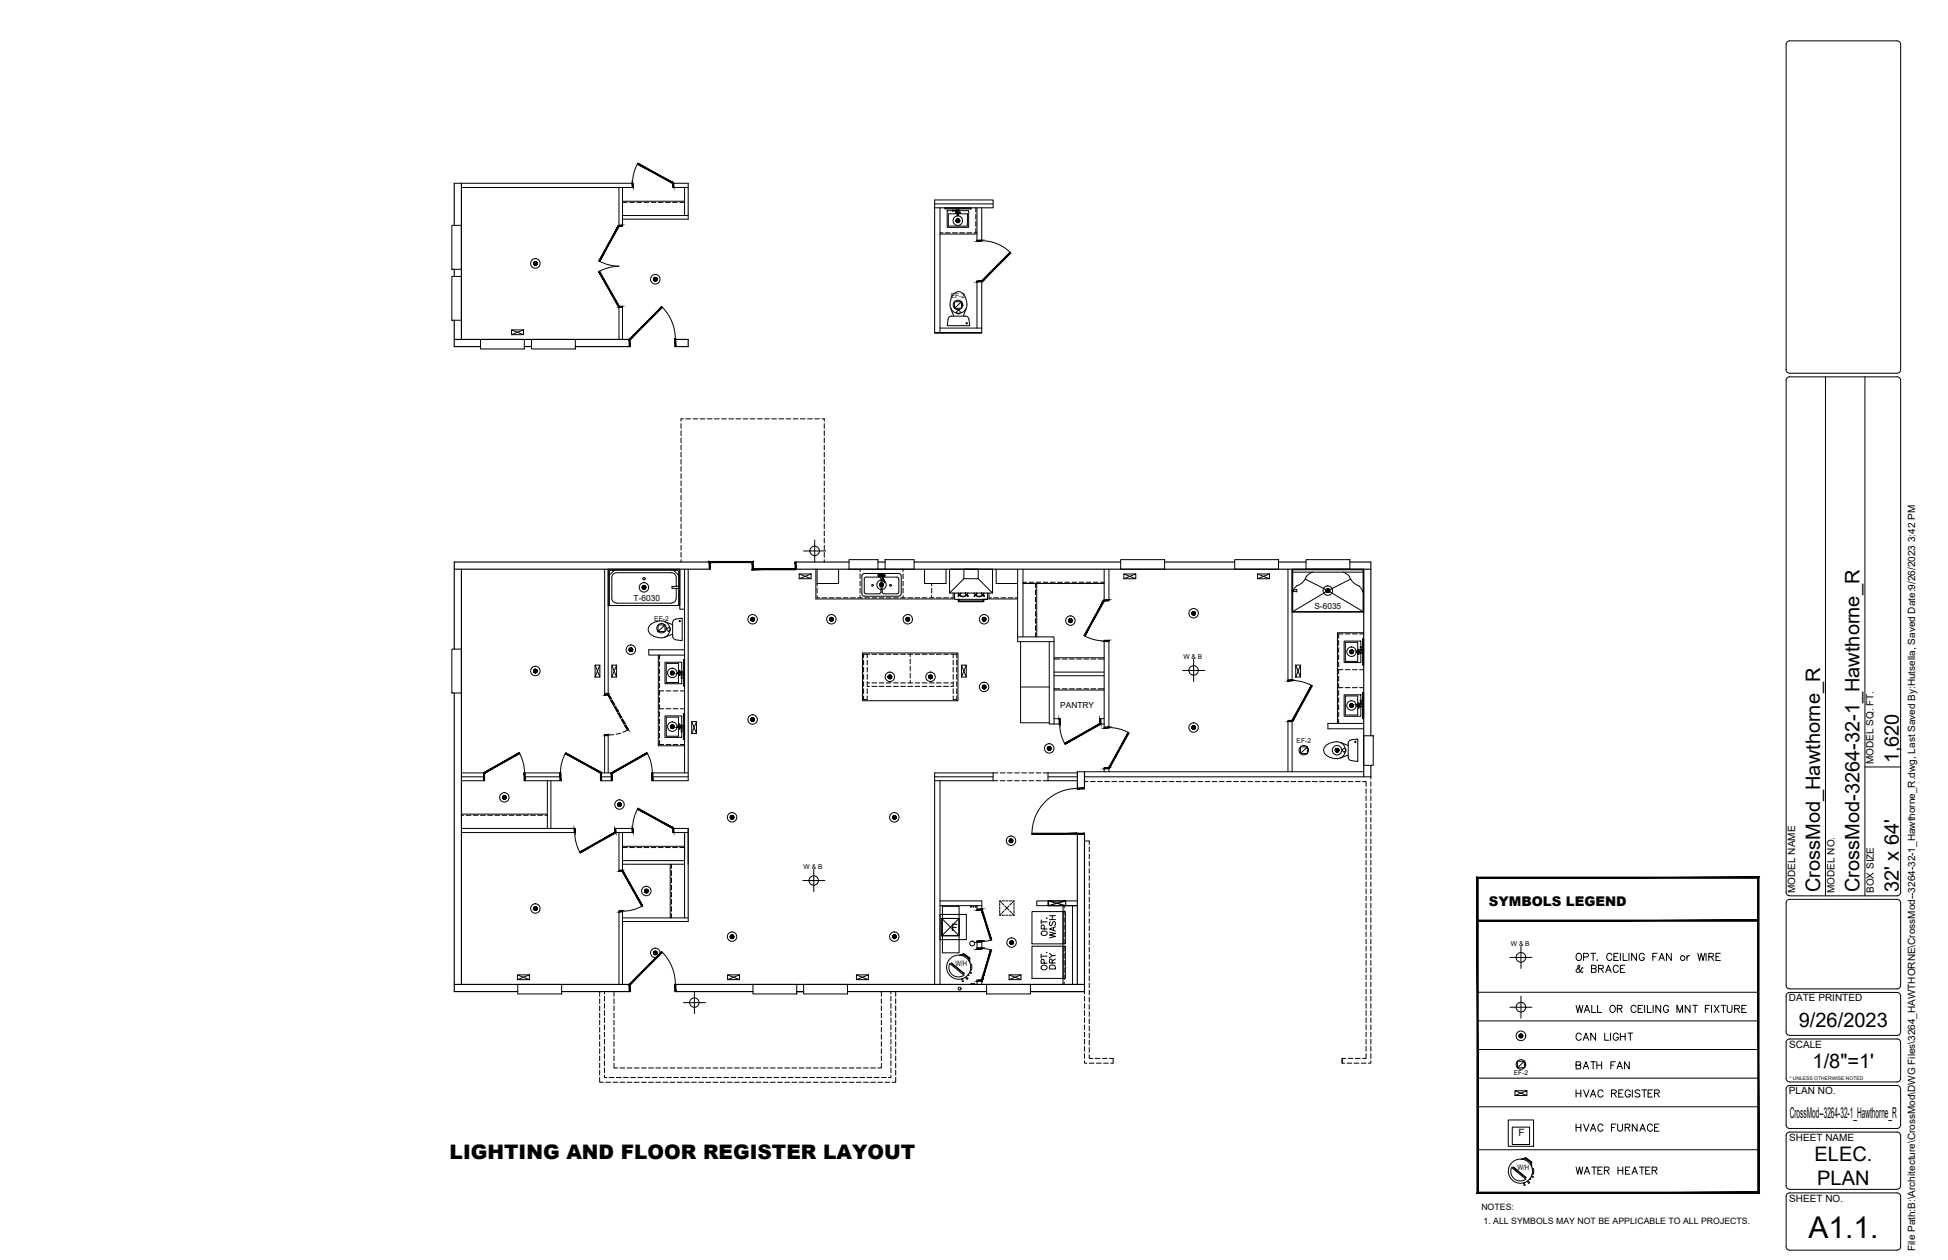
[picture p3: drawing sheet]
<svg xmlns="http://www.w3.org/2000/svg" width="432mm" height="279mm" viewBox="0 0 432 279" stroke-linecap="round" stroke-linejoin="round" font-family="sans-serif">
<defs><g id="words">
<text font-size="6.7" x="400.9" y="274.4">A1.1.</text>
<g font-size="4.4">
<text x="420.9" y="169.3" transform="rotate(-90 420.9 169.3)">1,620</text>
<text x="403.5" y="197.8" transform="rotate(-90 403.5 197.8)">CrossMod_Hawthorne_R</text>
<text x="412.2" y="197.8" transform="rotate(-90 412.2 197.8)">CrossMod-3264-32-1_Hawthorne_R</text>
<text x="420.9" y="197.8" transform="rotate(-90 420.9 197.8)">32' x 64'</text>
<text x="235.3" y="209.2" transform="rotate(-90 235.3 209.2)">WASH</text>
<text x="235.3" y="216.3" transform="rotate(-90 235.3 216.3)">DRY</text>
<text x="398.7" y="227.6">9/26/2023</text>
<text x="348.5" y="231.8">CAN LIGHT</text>
<text x="348.5" y="238.1">BATH FAN</text>
<text x="401.8" y="236.7">1/8&quot;=1'</text>
<text x="99.7" y="256.9">LIGHTING AND FLOOR REGISTER LAYOUT</text>
<text x="402.2" y="257.5">ELEC.</text>
<text x="402.8" y="262.8">PLAN</text>
</g>
<g font-size="4">
<text x="233.2" y="208.8" transform="rotate(-90 233.2 208.8)">OPT.</text>
<text x="233.2" y="216.3" transform="rotate(-90 233.2 216.3)">OPT.</text>
</g>
<text font-size="3.3" x="396.7" y="247.9">CrossMod--3264-32-1_Hawthorne_R</text>
<text font-size="3" x="330" y="200.9">SYMBOLS LEGEND</text>
<g font-size="2.2">
<text x="415.3" y="169.4" transform="rotate(-90 415.3 169.4)">MODEL SQ. FT.</text>
<text x="397.9" y="198" transform="rotate(-90 397.9 198)">MODEL NAME</text>
<text x="406.6" y="198" transform="rotate(-90 406.6 198)">MODEL NO.</text>
<text x="415.4" y="198" transform="rotate(-90 415.4 198)">BOX SIZE</text>
<text x="210.9" y="206.4">F</text>
<text x="396.5" y="222.1">DATE PRINTED</text>
<text x="396.6" y="232.4">SCALE</text>
<text x="396.5" y="242.7">PLAN NO.</text>
<text x="336.6" y="251.9">F</text>
<text x="396.6" y="253">SHEET NAME</text>
<text x="396.6" y="266.5">SHEET NO.</text>
<text x="424.5" y="277.4" transform="rotate(-90 424.5 277.4)">File Path:B:\Architecture\CrossMod\DWG Files\3264_HAWTHORNE\CrossMod--3264-32-1_Hawthorne_R.dwg, Last Saved By:Hutsella, Saved Date:9/26/2023 3:42 PM</text>
</g>
<g font-size="1.9">
<text x="328.4" y="268.2">NOTES:</text>
<text x="328.8" y="271.5">1. ALL SYMBOLS MAY NOT BE APPLICABLE TO ALL PROJECTS.</text>
</g>
<g font-size="1.8">
<text x="140.4" y="133.3">T-6030</text>
<text x="291.4" y="135.1">S-6035</text>
<text x="235" y="157">PANTRY</text>
</g>
<g font-size="1.7">
<text x="211.8" y="214.2">W/H</text>
<text x="336.4" y="259.4">W/H</text>
</g>
<g font-size="1.5">
<text x="210.8" y="66">EF-2</text>
<text x="145" y="137.7">EF-2</text>
<text x="262.3" y="146.2">W &amp; B</text>
<text x="287.4" y="164.8">EF-2</text>
<text x="178.1" y="192.8">W &amp; B</text>
<text x="334.9" y="209.8">W &amp; B</text>
<text x="335.5" y="238.4">EF-2</text>
</g>
<text font-size="1.1" x="396.7" y="239.5">* UNLESS OTHERWISE NOTED</text>
</g></defs>
<!-- layer: IP -->
<g fill="none" stroke="#000" stroke-width=".22">
<path d="M100.7 40.6h39.5M102.3 41.6h37.9M137.2 41.6v8.4M138 41.6v8.4M138 47.8h14.5M149.2 40.6h3.3v8h-14.5M149.2 41.6h3.3M151.7 41.6v6.2M207.2 46.1h12.9v-1.8h-12.9v29.5M207.2 45.2h12.9M208.4 46.1v27.7M216.6 46.1v7.3"/>
<path d="M217.6 46.1v7.3M137.2 68.1v7.2M138 68.1v7.2M208.4 72.7h9.2v1.1h-10.4h10.4M216.6 62.4v10.3M217.6 62.4v10.3M134 126.2v27.8M134.8 126.2v27.8M150.7 126.2v8.9h1M151.7 126.2v45.2M152.5 126.2v46.9h-7.9M225.6 126.2v16.1h8"/>
<path d="M226.8 126.2v15M244.8 126.2v6.9M245.8 126.2v6.9M285.5 126.2v24.7M286.4 126.2v24.7M151.7 144.1h-7.9v1.2h7.9M225.6 141.2h8v19.3M232.6 142.3v18.2h2.4M233.6 159.4h1.4M233.6 149h11.2M233.6 149.8h11.2M243.9 159.4h.9"/>
<path d="M244.8 142.1v19.2M245.8 142.1v19.2M285.5 159.9v11.2M286.4 159.9v11.2M102.3 172.3h5M102.3 173.1h5M102.3 171.4h5M116.3 172.3h7.9M116.3 173.1h7.9M116.3 171.4h7.9M121.3 173.1v10.6M122.1 173.1v10.6"/>
<path d="M133.2 172.3h2.4M133.2 173.1h2.4M133.2 171.4h2.4M134 163v8.4M134.8 163v8.4M144.6 172.3h7.9M144.6 171.4h7.9M207.2 172.3h12.9M207.2 173.1h12.9v-1.7h-12.9v46.9M208.4 173.1v45.2M232.3 172.3h6.5M238.8 171.1h63.5"/>
<path d="M238.8 171.4h-6.5v1.7h6.5M240.4 172.3h63.5M243.9 160.5h.9M244.8 170.3v.8M245.8 170.3v.8M302.3 160.4h-8v1.2h8M102.3 183.7h25.1M102.3 184.6h25.1M136.4 183.7h3.8M136.4 184.6h3.8M137.2 184.6v8.5M138 191.6h13.7"/>
<path d="M138 190.8h13.7M138 184.6v8.5M149.2 183.7h3.3v20.6h-14.5M149.2 184.6h3.3M151.7 184.6v18.9M208.4 199.8h9.2v1.9M238.8 199.8h-9v1h9M137.2 202.1v16.2M138 202.1v16.2M138 203.5h14.5M208.4 200.8h9.2M216.6 200.8v.9"/>
<path d="M216.6 208.8v1.6M216.6 217.4v.9M217.6 208.8v1.6M217.6 217.4v.9M237.7 200.8v17.5"/>
</g>
<!-- layer: FPEW -->
<g fill="none" stroke="#000" stroke-width=".25">
<path d="M100.7 40.6v9.4M100.7 59.7v1.6M102.3 40.6v34.7M100.7 71v5.9h5.8M100.7 75.3h38.9M116.2 76.9h1.6M127.5 76.9h12.1M149.7 75.3h2.8v1.6h-2.8M100.7 126.2h56.6M102.3 126.2v92.1M157.3 124.6h-56.6v19.3M176.4 124.6h11.8"/>
<path d="M176.4 126.2h127.5M194.6 124.6h1.6M202.6 124.6h45.8M258.1 124.6h15.6M283.4 124.6h6.1M299.2 124.6h4.7v38.6M302.3 126.2v46.1M100.7 153.7v66.2h14.1M238.8 171.1v3.7M240.4 171.1v3.7M303.9 169.7v2.6M236.2 199.8l-3.8 1v-1l3.8 1h-3.8v-1h3.8v1"/>
<path d="M238.8 184.9v33.4M240.4 184.9v35h-12M100.7 218.3h38.9M124.5 219.9h15.1M149.7 219.9h17.2M149.7 218.3h90.7M176.6 219.9h1.5M187.9 219.9h30.8"/>
</g>
<!-- layer: DR -->
<g fill="#000" stroke="#000" stroke-width=".22">
<path d="M141.4 36.2l-.1 .2 8 4.1zM141.3 36.4l8 4.1-.1 .3z"/>
<path d="M137.1 50l-4.4 7.8 .2 .2zM137.1 50l.2 .1-4.4 7.9z"/>
<path d="M137.2 49.9v.3l.8-.3zM137.2 50.2l.8-.3v.3z"/>
<path d="M140.1 40.6l.3 1v-1zM140.1 40.6l.3 1h-.3z"/>
<path d="M149.1 40.6l.3 1v-1zM149.1 40.6l.3 1h-.3z"/>
<path d="M216.6 53.3v.2l1-.2zM216.6 53.5l1-.2v.2z"/>
<path d="M223.9 55.9l-6.2 6.6 6.4-6.4zM223.9 55.9l-6.2 6.6-.2-.2z"/>
<path d="M132.7 60.2l4.6 7.8-4.4-7.9zM132.7 60.2l4.6 7.8-.2 .1z"/>
<path d="M137.2 67.9v.3l.8-.3zM137.2 68.2l.8-.3v.3z"/>
<path d="M139.4 75.3v1.6h.3zM139.4 75.3h.3v1.6z"/>
<path d="M146.7 68l-7 7.4 7.2-7.2zM146.7 68l-7 7.4-.2-.2z"/>
<path d="M149.6 75.1v1.8h.2zM149.6 75.1h.2v1.8z"/>
<path d="M216.6 62.3v.2l1-.2zM216.6 62.5l1-.2v.2z"/>
<path d="M166.7 126.3h9.7v-.2zM166.7 126.3l.3-.2h9.4zM166.7 124.8v1.5l.3-.2zM166.7 124.8l.3-.3v1.6zM157.4 124.8h9.3l.3-.3zM157.2 124.5h9.8l-9.6 .3zM157.2 124.5l.2 1.7v-1.4zM157.2 124.5l.2 1.7h-.2z"/>
<path d="M176.2 124.6l.3 1.6v-1.6zM176.2 124.6l.3 1.6h-.3z"/>
<path d="M244.8 133.3h1v-.3zM244.8 133h1l-1 .3z"/>
<path d="M134 154.1h.8v-.2zM134 153.9h.8l-.8 .2z"/>
<path d="M134.7 154.1l.5 .9 .2-.1zM134.7 154.1l.2-.2 .5 1z"/>
<path d="M135.5 155.4l.5 1 .2-.1zM135.5 155.4l.2-.1 .5 1z"/>
<path d="M136.2 156.8l.6 1 .2-.2zM136.2 156.8l.3-.1 .5 .9z"/>
<path d="M137 158.2l.5 1 .3-.2zM137 158.2l.2-.1 .6 .9z"/>
<path d="M234.8 159.4l.2 1.1v-1.1zM234.8 159.4l.2 1.1h-.2z"/>
<path d="M244.6 133.1l-4.3 7.8 .2 .2zM244.6 133.1l.3 .1-4.4 7.9z"/>
<path d="M243.8 159.4l.2 1.1v-1.1zM243.8 159.4l.2 1.1h-.2z"/>
<path d="M244.8 142.3h1v-.3zM244.8 142h1l-1 .3z"/>
<path d="M285.5 150.7v.3l.9-.3zM285.5 151l.9-.3v.3z"/>
<path d="M285.5 159.7v.3l.9-.3zM285.5 160l.9-.3v.3z"/>
<path d="M290.7 152l-4.2 8 4.4-7.9zM290.7 152l-4.2 8-.2-.2z"/>
<path d="M107.2 171.4v1.7h.2zM107.2 171.4h.2v1.7z"/>
<path d="M107.4 171.5l7.8-4.4-.1-.2zM107.2 171.3l7.9-4.4-7.7 4.6z"/>
<path d="M116.2 171.4v1.7h.2zM116.2 171.4h.2v1.7z"/>
<path d="M124.1 171.4l.3 1.7v-1.7zM124.1 171.4l.3 1.7h-.3z"/>
<path d="M125.4 166.9l-.1 .2 8 4.2zM125.3 167.1l8 4.2-.1 .2z"/>
<path d="M133.1 171.4l.3 1.7v-1.7zM133.1 171.4l.3 1.7h-.3z"/>
<path d="M134 163.1h.8v-.2zM134 162.9h.8l-.8 .2z"/>
<path d="M135.5 171.4l.2 1.7v-1.7zM135.5 171.4l.2 1.7h-.2z"/>
<path d="M137.8 159.6l.5 .9 .2-.1zM137.8 159.6l.2-.1 .5 .9z"/>
<path d="M138.6 161l.5 .9 .2-.1zM138.6 161l.2-.1 .5 .9z"/>
<path d="M141.4 179.2l-.1 .2 8 4.2zM141.3 179.4l8 4.2-.1 .2z"/>
<path d="M135.7 171.5l7.8-4.4-.1-.2zM135.6 171.3l7.8-4.4-7.7 4.6z"/>
<path d="M144.5 171.4l.2 1.7v-1.7zM144.5 171.4l.2 1.7h-.2z"/>
<path d="M236 164.8l.1 .2 7.7-4.6zM236.1 165l7.7-4.6 .1 .3z"/>
<path d="M238.8 175h1.6v-.3zM238.8 174.7h1.6l-1.6 .3z"/>
<path d="M244.8 161.5h1v-.3zM244.8 161.2h1l-1 .3z"/>
<path d="M244.8 170.5h1v-.3zM244.8 170.2h1l-1 .3z"/>
<path d="M250.1 162.4l-4.2 8 4.4-7.9zM250.1 162.4l-4.2 8-.2-.1z"/>
<path d="M127.3 183.7v.9h.2zM127.3 183.7h.2v.9z"/>
<path d="M128.5 188.9l.1 .2 7.7-4.6zM128.6 189.1l7.7-4.6 .2 .2z"/>
<path d="M136.3 183.7v.9h.2zM136.3 183.7h.2v.9z"/>
<path d="M137.2 193.2h.8v-.2zM137.2 193h.8l-.8 .2z"/>
<path d="M140.1 183.7l.3 .9v-.9zM140.1 183.7l.3 .9h-.3z"/>
<path d="M149.1 183.7l.3 .9v-.9zM149.1 183.7l.3 .9h-.3z"/>
<path d="M228.7 185h10.1v-.2zM228.7 184.8h10.1l-10.1 .2z"/>
<path d="M238.8 185h1.6v-.2zM238.8 184.8h1.6l-1.6 .2z"/>
<path d="M137.2 202.2h.8v-.2zM137.2 202h.8l-.8 .2z"/>
<path d="M139.4 218.3v1.6h.3zM139.4 218.3h.3v1.6z"/>
<path d="M137.9 193.1l4.3 7.9 .3-.1zM137.9 193.1l.2-.1 4.4 7.9z"/>
<path d="M146.7 211l-7 7.4 7.2-7.2zM146.7 211l-7 7.4-.2-.2z"/>
<path d="M149.6 218.3v1.6h.2zM149.6 218.3h.2v1.6z"/>
<path d="M216.6 210.2v.3l1-.3zM216.6 210.5l1-.3v.3z"/>
<path d="M216.6 210.2v.3l1-.3zM216.6 210.5l1-.3v.3z"/>
<path d="M216.6 208.6v.3l1-.3zM216.6 208.9l1-.3v.3z"/>
<path d="M216.6 208.6v.3l1-.3zM216.6 208.9l1-.3v.3z"/>
<path d="M217.5 201.8l2.1 6.7 .2-.1zM217.7 201.5l2.1 6.9-2.3-6.6zM216.6 201.8h.9l.2-.3zM216.6 201.5h1.1l-1.1 .3z"/>
<path d="M219.6 210.6l-1.9 7 2.1-6.9zM219.6 210.6l-1.9 7-.2-.3zM216.6 217.6h1.1l-.2-.3zM216.6 217.3h.9l-.9 .3z"/>
</g>
<g fill="none" stroke="#000" stroke-width=".22">
<path d="M141.3 36.3l-.7 1.8-.4 2.5M100.2 50h2.1v9.7h-2.1zM132.8 57.9l2.4 .9 2 .2M137.2 59.1l-2 .2-2.4 .9M217.6 53.4a9 9 0 0 1 6.4 2.6M100.2 61.3h2.1v9.7h-2.1zM106.5 75.3h9.7v2.1h-9.7zM117.8 75.3h9.7v2.1h-9.7zM146.7 68.1a10 10 0 0 1 3 7.1M188.2 124.1h6.4v2.1h-6.4zM196.2 124.1h6.4v2.1h-6.4zM248.4 124.1h9.7v2.1h-9.7z"/>
<path d="M273.7 124.1h9.7v2.1h-9.7zM289.5 124.1h9.7v2.1h-9.7zM100.2 143.9h2.1v9.8h-2.1zM134.9 153.9l-.2 .2M240.4 141l2.4 .9 1.9 .2M286.4 150.9l1.9 .2 2.5 .9M115.1 167l1 2.4 .2 2M125.4 167l-1 2.4-.2 2M136 162.9l-1.2 .1M137.6 162.6l-1 .2M139.2 161.9l-1.1 .5M141.4 179.3l-1 2.5-.2 1.9"/>
<path d="M143.5 167l.9 2.4 .2 2M234.9 160.5l.2 2 .9 2.4M238.8 174.8a10 10 0 0 0-10.1 10.1M245.8 161.3l1.9 .2 2.5 1M302.3 163.2h2.1v6.5h-2.1zM127.4 184.6l.2 1.9 .9 2.5M114.8 218.3h9.7v2.1h-9.7zM142.3 200.9l-2.4 .9-1.9 .3M146.8 211.1a10 10 0 0 1 2.9 7.2M166.9 218.3h9.7v2.1h-9.7zM178.1 218.3h9.8v2.1h-9.8zM217.6 210.3l2.1 .3"/>
<path d="M218.7 218.3h9.7v2.1h-9.7zM219.7 208.5l-2.1 .3"/>
</g>
<!-- layer: CAB -->
<g fill="none" stroke="#000" stroke-width=".22">
<path d="M138 44.6h13.7M138 44.9h1M139.6 44.9h1M141.2 44.9h1M142.7 44.9h1.1M144.3 44.9h1.1M145.9 44.9h1.1M147.5 44.9h1.1M149.1 44.9h1.1M150.7 44.9h1M208.4 51.6h.6M208.4 51.9h8.2"/>
<path d="M209.6 51.6h1M211.1 51.6h1.1M212.7 51.6h1.1M214.3 51.6h1.1M215.9 51.6h.7M216.3 46.1v.9M216.3 47.5v1.1M216.3 49.1v1.1M216.3 50.7v.9M151 93.9v1.1M151 95.5v1.1M151 97.1v1.1"/>
<path d="M151 98.7v1.1M151.5 92.9h-.5v.5M152 92.9h1.1M153.6 92.9h1.1M155.2 92.9h1.1M156.8 92.9h1M158.4 92.9h1M160 92.9h1M161.5 92.9h1.1M163.1 92.9h1.1M164.7 92.9h1.1M166.3 92.9h1.1"/>
<path d="M167.9 92.9h1.1M169.5 92.9h1M171.1 92.9h1M172.7 92.9h1M174.2 92.9h1.1M175.8 92.9h1.1M177.4 92.9h1.1M179 92.9h1.1M180.6 92.9h1.1M182.2 92.9h.5v.5M182.7 93.9v1.1M182.7 95.5v1.1"/>
<path d="M182.7 97.1v1.1M182.7 98.7v1.1M151 100.3v1M151 101.9v1M151 103.5v1M151 105.1v1M151 106.6v1.1M151 108.2v1.1M151 109.8v1.1M151 111.4v1.1M151 113v1M151 114.6v1"/>
<path d="M151 116.2v1M151 117.8v1M151 119.3v1.1M182.7 100.3v1M182.7 101.9v1M182.7 103.5v1M182.7 105.1v1M182.7 106.6v1.1M182.7 108.2v1.1M182.7 109.8v1.1M182.7 111.4v1.1M182.7 113v1"/>
<path d="M182.7 114.6v1M182.7 116.2v1M182.7 117.8v1M182.7 119.3v1.1M151 120.9v1.1M151 122.5v1.1M151 124.1v.5M180.8 126.2v6.6h30.5v-1.3M181.1 132v.6h.6M181.1 126.2v3.7M181.1 130.5v1M182.2 132.6h1"/>
<path d="M182.7 120.9v1.1M182.7 122.5v1.1M182.7 124.1v.5M183.8 132.6h1M185.4 132.6h1M185.9 126.2v3.2h-4.8M186.9 132.6h1.1M188.5 132.6h1.1M190.1 132.6h1.1M190.6 126.2v.5M190.6 127.3v1M190.6 128.9v1"/>
<path d="M190.6 130.5v1M190.6 132v.6M191.7 132.6h1.1M193.3 132.6h1.1M194.9 132.6h1M196.5 132.6h1M198.1 132.6h1M199.6 132.6h1.1M200.2 126.2v.5M200.2 127.3v1M200.2 128.9v1M200.2 130.5v1"/>
<path d="M200.2 132v.6M201.2 132.6h1.1M202.8 132.6h1.1M204.4 132.6h1.1M204.9 126.2v3.2h4.8v-3.2M206 132.6h1.1M206.5 129.4v.5M206.5 130.5v1M206.5 132v.6M207.6 132.6h1M209.2 132.6h1M210.5 126.2h9.5v5.3h-9.5z"/>
<path d="M210.8 132.6h.5M213.7 126.2h3.1v2.1h-3.1zM213.7 128.3l-3.2 3.2M216.8 128.3l3.2 3.2M219.2 131.5v1.3h6.4M219.2 132.6h.6M220.3 132.6h1M220.8 126.2v3.2h4.8M221.9 132.6h1M223.5 132.6h1M225 132.6h.6M226.8 129.4h18"/>
<path d="M226.8 129.1h.7M228.1 129.1h1M229.5 129.4v.9M229.5 130.8v1.1M229.5 132.4v1.1M229.5 134v1M229.5 135.6v1M229.5 137.2v1M229.5 138.7v1.1M229.7 129.1h1M229.8 129.4v11.8M231.2 129.1h1.1"/>
<path d="M232.8 129.1h1.1M234.4 129.1h1.1M236 129.1h1.1M237.6 129.1h1.1M239.2 129.1h1M240.8 129.1h1M242.4 129.1h1M243.9 129.1h.9M145.9 145.3v20.1h5.8M146.2 145.3v.9M146.2 146.7v1.1M146.2 148.3v1.1"/>
<path d="M146.2 149.9v1.1M146.2 151.5v1M146.2 153.1v1M146.2 154.7v1M146.2 156.3v1M146.2 157.8v1.1M146.2 159.4v1.1M146.2 157.2h.9M146.2 153.2h.9M147.6 157.2h1.1M147.6 153.2h1.1M149.2 157.2h1.1"/>
<path d="M149.2 153.2h1.1M150.8 157.2h.9M150.8 153.2h.9M191.2 144.8h21.1v10.6h-21.1zM191.4 154.3v.8h.8v-.8M191.4 145.9v-.8h.8v.8M191.4 146.4v1M191.4 148v1M191.4 149.6v1M191.4 151.2v1M191.4 152.7v1.1M192.2 146.4v1"/>
<path d="M192.2 148v1M192.2 149.6v1M192.2 151.2v1h.6M192.2 152.7v1.1M192.2 151.4h.6M192.2 145.1h.6M193.3 151.4h1.1M193.3 152.2h1.1M193.3 145.1h1.1M194.9 151.4h1M194.9 152.2h1M194.9 145.1h1"/>
<path d="M196.5 151.4h1M196.5 152.2h1M196.5 145.1h1M198.1 151.4h1M198.1 152.2h1M198.1 145.1h1M199.6 151.4h1.1M199.6 152.2h1.1M199.6 145.1h1.1M201.2 151.4h1.1M201.2 152.2h1.1M201.2 145.1h1.1"/>
<path d="M201.8 145.1v.5M201.8 146.1v1.1M201.8 147.7v1.1M201.8 149.3v1.1M201.8 150.9v.5M202.8 151.4h1.1M202.8 152.2h1.1M202.8 145.1h1.1M204.4 151.4h1.1M204.4 152.2h1.1M204.4 145.1h1.1M206 151.4h1.1"/>
<path d="M206 152.2h1.1M206 145.1h1.1M207.6 151.4h1M207.6 152.2h1M207.6 145.1h1M209.2 151.4h1M209.2 152.2h1M209.2 145.1h1M210.8 151.4h.5M210.8 145.1h.5M211.3 154.3v.8h.8v-.8M211.3 145.9v-.8h.8v.8"/>
<path d="M211.3 146.4v1M211.3 148v1M211.3 149.6v1M211.3 151.2v1h-.5M211.3 152.7v1.1M212.1 146.4v1M212.1 148v1M212.1 149.6v1M212.1 151.2v1M212.1 152.7v1.1M226.2 142.3v18h6.4M226.2 152.3h6.4"/>
<path d="M229.5 140.3v.9M233.6 145.9h11.2M233.6 146.1h1.4M233.6 153h11.2M233.6 152.7h1.4M235.5 146.1h1M235.5 152.7h1M237.1 146.1h1M237.1 152.7h1M238.7 146.1h1M238.7 152.7h1M240.2 146.1h1.1"/>
<path d="M240.2 152.7h1.1M241.8 146.1h1.1M241.8 152.7h1.1M243.4 146.1h1.4M243.4 152.7h1.4M296.7 142v1.1M296.7 143.6v1.1M296.7 145.2v1.1M296.7 146.8v1M296.7 148.4v1M296.7 150v1M296.7 151.6v1"/>
<path d="M296.7 153.1v1.1M296.7 154.7v1.1M296.7 156.3v1.1M296.7 157.9v1.1M296.7 159.5v.9M296.7 148.5h1M296.7 152.5h1M297.7 140.6h-1v.9M298.2 148.5h1.1M298.2 152.5h1.1M298.2 140.6h1.1M299.8 148.5h1"/>
<path d="M299.8 152.5h1M299.8 140.6h1M301.4 148.5h.9M301.4 152.5h.9M301.4 140.6h.9M302.3 140.3h-5.8v20.1M146.2 161v1.1M146.2 162.6v1.1M146.2 164.2v.9h.9M147.6 165.1h1.1M149.2 165.1h1.1M150.8 165.1h.9"/>
<path d="M220.1 173.1h1.1M220.1 171.4h1.1M221.7 173.1h1.1M221.7 171.4h1.1M223.3 173.1h1.1M223.3 171.4h1.1M224.9 173.1h1.1M224.9 171.4h1.1M226.5 173.1h1M226.5 171.4h1M228.1 173.1h1M228.1 171.4h1"/>
<path d="M229.7 173.1h1M229.7 171.4h1M231.2 173.1h1.1M231.2 171.4h1.1M240.4 173.3h.8M241.7 173.3h1.1M243.3 173.3h1M244.9 173.3h1M246.5 173.3h1M248.1 173.3h1M249.6 173.3h1.1M251.2 173.3h1.1"/>
<path d="M252.8 173.3h1.1M254.4 173.3h1.1M256 173.3h1M257.6 173.3h1M259.2 173.3h1M260.8 173.3h1M262.3 173.3h1.1M263.9 173.3h1.1M265.5 173.3h1.1M267.1 173.3h1.1M268.7 173.3h1M270.3 173.3h1"/>
<path d="M271.9 173.3h1M273.5 173.3h1M275 173.3h1.1M276.6 173.3h1.1M278.2 173.3h1.1M279.8 173.3h1.1M281.4 173.3h1M283 173.3h1M284.6 173.3h1M286.2 173.3h1M287.7 173.3h1.1M289.3 173.3h1.1"/>
<path d="M290.9 173.3h1.1M292.5 173.3h1.1M294.1 173.3h1M295.7 173.3h1M297.3 173.3h1M298.9 173.3h1M300.4 173.3h1.1M302 173.3h.8v1.1M302.8 174.9v1.1M302.8 176.5v1M302.8 178.1v1M302.8 179.7v1"/>
<path d="M303.9 172.3v.5M303.9 173.3v1.1M303.9 174.9v1.1M303.9 176.5v1M303.9 178.1v1M303.9 179.7v1M102.3 180.5h19M102.3 180.8h.5M103.3 180.8h1.1M104.9 180.8h1.1M106.5 180.8h1.1M108.1 180.8h1.1"/>
<path d="M109.7 180.8h1M111.3 180.8h1M112.9 180.8h1M114.4 180.8h1.1M116 180.8h1.1M117.6 180.8h1.1M119.2 180.8h1.1M120.8 180.8h.5M138 187.7h13.7M138 187.9h1M139.6 187.9h1M141.2 187.9h1"/>
<path d="M142.7 187.9h1.1M144.3 187.9h1.1M145.9 187.9h1.1M147.5 187.9h1.1M148.6 191.6v11.9M148.8 191.6v1M148.8 193.1v1M148.8 194.7v1M148.8 196.3v1M148.8 197.8v1.1M148.8 199.4v1.1M149.1 187.9h1.1"/>
<path d="M150.7 187.9h1M240.4 186.5h1v.8M241.4 187.8v1.1M241.4 189.4v1.1M241.4 191v1.1M241.4 192.6v1.1M241.4 194.2v1M241.4 195.8v1M241.4 197.4v1M241.4 198.9v1.1M302.8 181.3v1M302.8 182.8v1.1"/>
<path d="M302.8 184.4v1.1M302.8 186v1.1M302.8 187.6v1.1M302.8 189.2v1M302.8 190.8v1M302.8 192.4v1M302.8 194v1M302.8 195.5v1.1M302.8 197.1v1.1M302.8 198.7v1.1M303.9 181.3v1M303.9 182.8v1.1"/>
<path d="M303.9 184.4v1.1M303.9 186v1.1M303.9 187.6v1.1M303.9 189.2v1M303.9 190.8v1M303.9 192.4v1M303.9 194v1M303.9 195.5v1.1M303.9 197.1v1.1M303.9 198.7v1.1M132.9 219.9v1M134 219.9v.5"/>
<path d="M136.1 219.9v1M148.8 201v1.1M148.8 202.6v.9M195.4 219.9v1M197.5 219.9v.5M198.5 219.9v1M235.9 217.8v.5M238.8 200.8h-3.2v17.5M240.4 219.9v.5M241.4 200.5v1.1M241.4 202.1v1.1M241.4 203.7v1.1"/>
<path d="M241.4 205.3v1.1M241.4 206.9v1M241.4 208.5v1M241.4 210.1v1M241.4 211.6v1.1M241.4 213.2v1.1M241.4 214.8v1.1M241.4 216.4v1.1M241.4 218v1.1M241.4 219.6v1M302.8 200.3v1.1M302.8 201.9v1"/>
<path d="M302.8 203.5v1M302.8 205.1v1M302.8 206.7v1M302.8 208.2v1.1M302.8 209.8v1.1M302.8 211.4v1.1M302.8 213v1.1M302.8 214.6v1M302.8 216.2v1M302.8 217.8v1M302.8 219.4v1M303.9 200.3v1.1"/>
<path d="M303.9 201.9v1M303.9 203.5v1M303.9 205.1v1M303.9 206.7v1M303.9 208.2v1.1M303.9 209.8v1.1M303.9 211.4v1.1M303.9 213v1.1M303.9 214.6v1M303.9 216.2v1M303.9 217.8v1M303.9 219.4v1"/>
<path d="M132.9 238.9v1.1h.8M132.9 221.5v1M132.9 223.1v1M132.9 224.6v1.1M132.9 226.2v1.1M132.9 227.8v1.1M132.9 229.4v1.1M132.9 231v1.1M132.9 232.6v1M132.9 234.2v1M132.9 235.8v1M132.9 237.3v1.1"/>
<path d="M134 238.4v.5h.5M134 220.9v1.1M134 222.5v1.1M134 224.1v1.1M134 225.7v1.1M134 227.3v1M134 228.9v1M134 230.5v1M134 232.1v1M134 233.6v1.1M134 235.2v1.1M134 236.8v1.1"/>
<path d="M134.3 240h1M135 238.9h1.1M135.8 240h1.1M136.1 235.8v1h.8M136.1 221.5v1M136.1 223.1v1M136.1 224.6v1.1M136.1 226.2v1.1M136.1 227.8v1.1M136.1 229.4v1.1M136.1 231v1.1M136.1 232.6v1"/>
<path d="M136.1 234.2v1M136.6 238.9h1.1M137.4 236.8h1.1M137.4 240h1.1M138.2 238.9h1.1M139 236.8h1.1M139 240h1.1M139.8 238.9h1.1M140.6 236.8h1.1M140.6 240h1.1M141.4 238.9h1.1M142.2 236.8h1.1"/>
<path d="M142.2 240h1.1M143 238.9h1M143.8 236.8h1M143.8 240h1M144.6 238.9h1M145.4 236.8h1M145.4 240h1M146.2 238.9h1M147 236.8h1M147 240h1M147.7 238.9h1.1M148.5 236.8h1.1"/>
<path d="M148.5 240h1.1M149.3 238.9h1.1M150.1 236.8h1.1M150.1 240h1.1M150.9 238.9h1.1M151.7 236.8h1.1M151.7 240h1.1M152.5 238.9h1.1M153.3 236.8h1.1M153.3 240h1.1M154.1 238.9h1.1M154.9 236.8h1.1"/>
<path d="M154.9 240h1.1M155.7 238.9h1M156.5 236.8h1M156.5 240h1M157.3 238.9h1M158.1 236.8h1M158.1 240h1M158.9 238.9h1M159.7 236.8h1M159.7 240h1M160.4 238.9h1.1M161.2 236.8h1.1"/>
<path d="M161.2 240h1.1M162 238.9h1.1M162.8 236.8h1.1M162.8 240h1.1M163.6 238.9h1.1M164.4 236.8h1.1M164.4 240h1.1M165.2 238.9h1.1M166 236.8h1.1M166 240h1.1M166.8 238.9h1.1M167.6 236.8h1.1"/>
<path d="M167.6 240h1.1M168.4 238.9h1M169.2 236.8h1M169.2 240h1M170 238.9h1M170.8 236.8h1M170.8 240h1M171.6 238.9h1M172.4 236.8h1M172.4 240h1M173.1 238.9h1.1M173.9 236.8h1.1"/>
<path d="M173.9 240h1.1M174.7 238.9h1.1M175.5 236.8h1.1M175.5 240h1.1M176.3 238.9h1.1M177.1 236.8h1.1M177.1 240h1.1M177.9 238.9h1.1M178.7 236.8h1.1M178.7 240h1.1M179.5 238.9h1.1M180.3 236.8h1.1"/>
<path d="M180.3 240h1.1M181.1 238.9h1M181.9 236.8h1M181.9 240h1M182.7 238.9h1M183.5 236.8h1M183.5 240h1M184.3 238.9h1M185.1 236.8h1M185.1 240h1M185.8 238.9h1.1M186.6 236.8h1.1"/>
<path d="M186.6 240h1.1M187.4 238.9h1.1M188.2 236.8h1.1M188.2 240h1.1M189 238.9h1.1M189.8 236.8h1.1M189.8 240h1.1M190.6 238.9h1.1M191.4 236.8h1.1M191.4 240h1.1M192.2 238.9h1.1M193 236.8h1.1"/>
<path d="M193 240h1.1M193.8 238.9h1M194.6 240h1M195.4 235.8v1h-.8M195.4 238.9h1M195.4 221.5v1M195.4 223.1v1M195.4 224.6v1.1M195.4 226.2v1.1M195.4 227.8v1.1M195.4 229.4v1.1M195.4 231v1.1"/>
<path d="M195.4 232.6v1M195.4 234.2v1M196.2 240h1M197.5 238.4v.5h-.5M197.5 220.9v1.1M197.5 222.5v1.1M197.5 224.1v1.1M197.5 225.7v1.1M197.5 227.3v1M197.5 228.9v1M197.5 230.5v1M197.5 232.1v1"/>
<path d="M197.5 233.6v1.1M197.5 235.2v1.1M197.5 236.8v1.1M198.5 238.9v1.1h-.7M198.5 221.5v1M198.5 223.1v1M198.5 224.6v1.1M198.5 226.2v1.1M198.5 227.8v1.1M198.5 229.4v1.1M198.5 231v1.1M198.5 232.6v1"/>
<path d="M198.5 234.2v1M198.5 235.8v1M198.5 237.3v1.1M240.4 235.2v.6h.5M240.4 220.9v1.1M240.4 222.5v1.1M240.4 224.1v1.1M240.4 225.7v1.1M240.4 227.3v1M240.4 228.9v1M240.4 230.5v1M240.4 232.1v1"/>
<path d="M240.4 233.6v1.1M241.4 233.9v.8h.8M241.4 235.8h1.1M241.4 221.2v1M241.4 222.8v1M241.4 224.3v1.1M241.4 225.9v1.1M241.4 227.5v1.1M241.4 229.1v1.1M241.4 230.7v1.1M241.4 232.3v1M242.8 234.7h1"/>
<path d="M243 235.8h1.1M244.3 234.7h1.1M244.6 235.8h1.1M245.9 234.7h.8v1.1h-.5M298.3 234.7h-.8v1.1h.5M298.6 235.8h1M298.9 234.7h1M300.2 235.8h1M300.4 234.7h1.1M301.8 235.8h1M302.8 233.6v1.1h-.8M302.8 220.9v1.1"/>
<path d="M302.8 222.5v1.1M302.8 224.1v1.1M302.8 225.7v1.1M302.8 227.3v1M302.8 228.9v1M302.8 230.5v1M302.8 232.1v1M303.9 235.2v.6h-.6M303.9 220.9v1.1M303.9 222.5v1.1M303.9 224.1v1.1M303.9 225.7v1.1"/>
<path d="M303.9 227.3v1M303.9 228.9v1M303.9 230.5v1M303.9 232.1v1M303.9 233.6v1.1M327.5 220h62.3M327.5 226.4h62.3M327.5 232.7h62.3M327.5 239.1h62.3M327.5 245.4h62.3M327.5 255h62.3M327.5 264.5h62.3"/>
</g>
<!-- layer: 4 -->
<path d="M297.5 234.7v1.1" fill="none" stroke="#000" stroke-width=".25"/>
<!-- layer: APP -->
<g fill="none" stroke="#000" stroke-width=".22">
<path d="M209.4 46.1h5.8v.2h-5.8zM210 46.7h4.7v3.7h-4.7zM210.2 47.4h4.2v2.7h-4.2zM210 72.1l.1 .1h4.7M210.7 68.3l.7 1.8M210.9 70.1a.79 .79 0 0 0-.7 .7l-.2 1.3M210.9 70.1h3.1a.79 .79 0 0 1 .7 .7l.2 1.3M211.6 65a1.48 1.48 0 0 1 2.3 .8 2.6 2.6 0 0 1-.5 3.4 1.93 1.93 0 0 1-2.2-.2 1.93 1.93 0 0 1-.6-2.1 3.1 3.1 0 0 1 1-1.9zM214.2 68.3l-.7 1.8M214.9 72.1l-.1 .1M134.8 126.2h15.9v8.1h-15.9zM135.1 126.7v7.6"/>
<path d="M135.6 132.7a1.05 1.05 0 0 0 1.1 1M136.2 126.5l-1.1 1.1M136.7 133.8h12.1M144 138.7a3.1 3.1 0 0 1 4-.5 1.92 1.92 0 0 1 .2 2.4 1.92 1.92 0 0 1-2.2 .8 2.1 2.1 0 0 1-2.2-2.3zM147.3 137.8l1.8 .7M149 130v.5h1.4v-.5h-1.4M149.1 138.1a.77 .77 0 0 1 .7-.8l1.3-.2 .1 .1v4.8l-1.4-.1a.86 .86 0 0 1-.7-.8v-3M149.2 126.5h.2M149.4 126.6l1 1M149.9 132.7a1.05 1.05 0 0 1-1.1 1M149.9 130v-2a1.05 1.05 0 0 0-1.1-1h-12.1a1.05 1.05 0 0 0-1.1 1v4.7M149.9 130.5v2.2"/>
<path d="M150.1 126.5l.3 .2M150.2 126.5h-14.9l-.2 .2M150.4 126.7v7.6M191.6 128.4l.3-.4h3l.4 .4M191.6 132.2l-.3-.1-.2-.4v-4l.2-.5h.3h7.9l.3 .5-.1 4-.2 .4-.3 .1M191.6 128.4v2.9l.4 .4 3.1-.1 .2-.3v-2.9M191.6 132.2h7.6M194.6 127.4h1.5l.1 .3-.1 .1h-1.4zM195.3 127.7l.8 1.5 .1-.1-.7-1.4M195.5 128.4l.4-.4h2.9l.4 .4M195.5 128.4v2.9l.2 .3 3.1 .1 .4-.4v-2.9M211.6 131.5v1.4h.9h-.1v.5h5.7v-.5h-.1v.3h-5.5v-.3h6.4v-1.4"/>
<path d="M212.3 131.5l.2 .4M212.4 131.5l.3 .4 .3-.2M212.6 131.9l-.2 .4M212.6 132a1.42 1.42 0 0 0 1.7 0l.3 .2M212.6 132.1l-.2 .2M213 131.7h.1M213 131.7l-.3 .2a1.06 1.06 0 0 0 1.5 0l-.2-.2M214 131.7h.1M214 131.6h.1M214 131.6l.3 .3M214.5 131.5l-.2 .4M214.6 132.2h.1"/>
<path d="M214.6 131.5l-.3 .4 .3 .3M215.9 131.5l.2 .4M216 131.5l.2 .4 .4-.2-.3 .2a1.06 1.06 0 0 0 1.5 0l-.3-.2M216.1 131.9l-.2 .4 .4-.3M216.5 131.7h.1M217.6 131.7h.1M217.6 131.6h-.1M217.6 131.6h.1M217.8 132a1.2 1.2 0 0 1-1.5 .1M218.1 131.5l-.3 .4-.2-.3M218.1 132.9h.8h-.8M218.1 132.2h.1"/>
<path d="M218.2 131.5l-.3 .4 .3 .3-.4-.2M286.4 126.2h15.9v9.5h-15.9zM286.4 130.9h.3v.2h-.3zM286.6 130.9v-4.6h15.6v9.3h-15.6v-4.5M286.6 126.9h15.6M286.6 131.1l-.1 .3M286.7 130.9l.8-.2v.5l-.8-.1zM287.6 129.9l-.9 .9M289.3 128.4l4.7 2.4M289.6 127.8a3.5 3.5 0 0 1-2 2.1M291 126.9l-.7 .3-.7 .6M294 131.2l-7.4 4.4"/>
<path d="M294.7 131.2l7.5 4.4M297.6 126.9l.8 .3 .7 .6M299.1 127.8a3.7 3.7 0 0 0 2.1 2.2l.6 .6 .3 .8M299.4 128.4l-4.7 2.4M147.4 158.8h3.7v4.7h-3.7zM147.4 146.9h3.7v4.7h-3.7zM147.7 159h2.7v4.3h-2.7zM147.7 147.1h2.7v4.2h-2.7zM149.1 140.6l-1.8 .7M151.5 158.2h.2v5.8h-.2zM151.5 146.3h.2v5.8h-.2zM297.9 142.2h3.7v4.7h-3.7z"/>
<path d="M297.9 154.1h3.7v4.7h-3.7zM298.2 142.4h2.7v4.3h-2.7zM298.2 154.3h2.7v4.3h-2.7zM302 141.6h.3v5.8h-.3zM302 153.5h.3v5.9h-.3zM293.7 165.5a3.1 3.1 0 0 1 4-.5 1.92 1.92 0 0 1 .2 2.4 1.92 1.92 0 0 1-2.2 .8 2.1 2.1 0 0 1-2.2-2.3zM297.1 164.6l1.8 .7M298.9 167.4l-1.8 .7M300.8 163.9l.2 .1v4.7M300.8 163.9l-1.3 .2a.75 .75 0 0 0-.6 .8l-.1 3a.81 .81 0 0 0 .7 .8l1.3 .1 .2-.1M208.4 202.8h5.8v5.6h-5.8zM208.8 203.7h3.8v3.8h-3.8z"/>
<path d="M210.5 213.7l3.2 2.6a2.11 2.11 0 0 1-2.6-.1 2.11 2.11 0 0 1-.6-2.5zM210.8 213.6l.1-.1 2.8 2.5zM213.4 217l.1 .6h-.2l-.1-.5M213.4 211.6l-.8 .2M213.6 211.4l1.5 1.1-.2 .1-1.5-1zM213.7 211.8h-1M214.2 216.6l.3 .4-.2 .2-.3-.5M214.7 212.5l.3 .9M214.9 212.6l.1 .9M215 215.5l.3 .2-.1 .2-.3-.2M215.1 213.8a.91 .91 0 0 1 0 1.4M228.7 209.8h7.5v7.2h-7.5z"/>
<path d="M228.7 202.1h7.5v7.2h-7.5zM235.6 202.1v7.2M235.6 209.8v7.2M334.3 248.3h5.6v5.9h-5.6zM335.1 258.9l3.1 2.6a2.11 2.11 0 0 1-2.6-.1 2.11 2.11 0 0 1-.5-2.5zM335.2 249.9h3.8v3.9h-3.8zM335.4 258.7l2.8 2.5-2.9-2.4zM338 256.8l-.8 .2M338.1 256.6l1.5 1.1-.1 .2-1.5-1.1zM338.2 257h-.9M339.2 257.7l.3 .9M339.5 257.9v.8"/>
<path d="M339.6 259a.91 .91 0 0 1 0 1.4M337.9 262.3l.2 .5-.2 .1-.2-.6M338.8 261.8l.3 .5-.2 .1-.4-.4M339.5 260.8l.4 .1-.1 .2-.4-.2"/>
<circle cx="211.9" cy="47.2" r=".14"/>
<circle cx="212.3" cy="48.8" r=".14"/>
<circle cx="212.8" cy="47.2" r=".14"/>
<circle cx="142.7" cy="128.3" r=".26"/>
<circle cx="193.4" cy="129.8" r=".2"/>
<circle cx="195" cy="127.6" r=".14"/>
<circle cx="195.8" cy="127.6" r=".14"/>
<circle cx="197.4" cy="129.8" r=".2"/>
<circle cx="294.3" cy="131" r=".39"/>
<circle cx="149" cy="149.2" r=".14"/>
<circle cx="150.6" cy="149.7" r=".14"/>
<circle cx="150.6" cy="148.8" r=".14"/>
<circle cx="299.6" cy="144.5" r=".14"/>
<circle cx="299.6" cy="156.4" r=".14"/>
<circle cx="301.2" cy="145" r=".14"/>
<circle cx="301.2" cy="156" r=".14"/>
<circle cx="301.2" cy="156.9" r=".14"/>
<circle cx="301.2" cy="144.1" r=".14"/>
<circle cx="149" cy="161.1" r=".14"/>
<circle cx="150.6" cy="161.6" r=".14"/>
<circle cx="150.6" cy="160.7" r=".14"/>
<circle cx="212.5" cy="214.5" r="2.68"/>
<circle cx="214.7" cy="216.2" r=".1"/>
<circle cx="337" cy="259.7" r="2.68"/>
<circle cx="339.2" cy="261.5" r=".1"/>
</g>
<!-- layer: HD -->
<g fill="none" stroke="#000" stroke-width=".22">
<path d="M177.1 127.3h2.7v1h-2.7zM177.1 127.3l2.7 1M179.8 127.3l-2.7 1M249.1 127.3h2.7v1h-2.7zM249.1 127.3l2.7 1M251.8 127.3l-2.7 1M278.7 127.3h2.7v1h-2.7zM278.7 127.3l2.7 1M281.4 127.3l-2.7 1M131.9 147.5h1.1v2.6h-1.1zM131.9 147.5l1.1 2.6M133 147.5l-1.1 2.6"/>
<path d="M135.6 147.5h1.1v2.6h-1.1zM135.6 147.5l1.1 2.6M136.7 147.5l-1.1 2.6M153.3 160h1.1v2.6h-1.1zM153.3 160l1.1 2.6M154.4 160l-1.1 2.6M213.1 147.5h1.1v2.6h-1.1zM213.1 147.5l1.1 2.6M214.2 147.5l-1.1 2.6M287.2 147.5h1.1v2.6h-1.1zM287.2 147.5l1.1 2.6M288.3 147.5l-1.1 2.6"/>
<path d="M114.7 216.2h2.6v1h-2.6zM114.7 216.2l2.6 1M117.3 216.2l-2.6 1M161.3 216.2h2.6v1h-2.6zM161.3 216.2l2.6 1M163.9 216.2l-2.6 1M189.8 216.2h2.7v1h-2.7zM189.8 216.2l2.7 1M192.5 216.2l-2.7 1M208.9 201h3.7v10.3h-3.7zM223.7 216.2h2.6v1h-2.6zM223.7 216.2l2.6 1"/>
<path d="M226.3 216.2l-2.6 1"/>
</g>
<!-- layer: FLD -->
<g fill="none" stroke="#000" stroke-width=".22">
<path d="M208.8 203.7h3.8v3.8h-3.8zM208.8 203.7l3.8 3.8M212.6 203.7l-3.8 3.8"/>
<circle cx="211.3" cy="46.7" r=".14"/>
<circle cx="211.8" cy="46.7" r=".14"/>
<circle cx="212.3" cy="46.7" r=".33"/>
<circle cx="212.5" cy="69.2" r=".39"/>
<circle cx="214.3" cy="71.7" r=".14"/>
<circle cx="148.2" cy="139.6" r=".39"/>
<circle cx="150.7" cy="137.7" r=".14"/>
<circle cx="151.1" cy="150.3" r=".14"/>
<circle cx="151.1" cy="149.7" r=".14"/>
<circle cx="151.1" cy="149.2" r=".33"/>
<circle cx="301.6" cy="156.4" r=".33"/>
<circle cx="301.6" cy="144.5" r=".33"/>
<circle cx="301.6" cy="155.9" r=".14"/>
<circle cx="301.6" cy="144" r=".14"/>
<circle cx="301.6" cy="155.4" r=".14"/>
<circle cx="301.6" cy="143.5" r=".14"/>
<circle cx="151.1" cy="162.2" r=".14"/>
<circle cx="151.1" cy="161.7" r=".14"/>
<circle cx="151.1" cy="161.1" r=".33"/>
<circle cx="298" cy="166.4" r=".39"/>
<circle cx="300.4" cy="164.5" r=".14"/>
<circle cx="212.7" cy="219.2" r=".33"/>
<circle cx="215.2" cy="201.1" r=".1"/>
<circle cx="215.5" cy="209.2" r=".54"/>
<circle cx="215.6" cy="218.2" r=".1"/>
<circle cx="215.8" cy="201.1" r=".1"/>
<circle cx="215.9" cy="218.2" r=".1"/>
<circle cx="216.3" cy="201.1" r=".1"/>
</g>
<circle cx="215.3" cy="218.2" r=".1" fill="none" stroke="#000" stroke-width=".25"/>
<!-- layer: EL Fixture -->
<g fill="none" stroke="#000" stroke-width=".22">
<path d="M213.1 66.9l-1.5 1.5h1.5v-1.5h-1.5v1.5M180.6 119.7v4.9M147.4 138.6l-1.5 1.4h1.5v-1.4h-1.5v1.4M178.1 122.2h4.9M262.1 148.7h4.9M264.6 146.2v4.9M289.8 165.6l-1.6 1.5h1.6v-1.5h-1.6v1.5M177.9 195.3h4.9M180.4 192.8v4.9M221.6 199.8l.4 .4M221.9 199.8h-.3v.2M222.1 199.8h.6"/>
<path d="M222.9 199.8h.6M223.7 199.8h.5M224.5 199.8h.3v.2M224.8 199.8l-.4 .4M153.9 219.9v4.9M221.6 202.7v.2h.3M221.6 200.3v.5M221.6 201.1v.5M221.6 201.9v.5M222 202.6l-.4 .3M222.1 202.9h.6M222.1 200.3l.4 .4"/>
<path d="M222.5 202l-.4 .4M222.7 200.9l.4 .4M222.9 202.9h.6M223.1 201.4l-.4 .4M223.3 201.4l.3 .4M223.6 200.9l-.3 .4M223.7 202.9h.5M223.8 202l.4 .4M224.2 200.3l-.4 .4M224.4 202.6l.4 .3M224.5 202.9h.3M224.8 200.3v.5"/>
<path d="M224.8 201.1v.5M224.8 201.9v.5M224.8 202.7v.2M334.7 212.3h4.9M337.1 209.9v4.9M349.5 211.6l.2-.1a.79 .79 0 0 1 .9 .5 .79 .79 0 0 1-.5 1 .81 .81 0 0 1-.7-.5 .81 .81 0 0 1 .1-.9zM350.9 214.7l-.2-.1-.3 .6a.53 .53 0 0 1-.5 .5 .53 .53 0 0 1-.5-.5l.7-.6 .1-.3-.3-.3-.2 .3 .1 .4 .7 .9h.3l.1-.1M351 212.2h.9l.2-.3-.1-.4-1-.1v1.6M352.6 211.4h1.1M352.8 214.8l.9-.1 .1-.4-.4-.3h-.6v1.6h.9l.1-.5-.4-.3M353.1 211.4v1.6M354 212.8l.1 .1"/>
<path d="M354.4 214.8l.9-.1 .1-.4-.4-.3h-.6v1.6M354.9 214.8l.5 .8M355.9 215.6l.6-1.6 .6 1.6M356.2 215.1h.7M357.3 211.8a.59 .59 0 0 0-.7-.4 .59 .59 0 0 0-.4 .6v.4a.59 .59 0 0 0 .4 .6 .59 .59 0 0 0 .7-.4M357.7 212.2h.7M358.7 211.4h-1v1.6h1M358.7 214.4a.59 .59 0 0 0-.6-.4 .59 .59 0 0 0-.5 .7v.3a.59 .59 0 0 0 .5 .6 .59 .59 0 0 0 .6-.4M359.2 211.4v1.6M359.2 214.8h.6M359.8 211.4v1.6h.9M360.2 214h-1v1.6h1"/>
<path d="M361.1 211.4v1.6M362.7 211.4v1.6l-1-1.6v1.6M364.5 211.8a.58 .58 0 0 0-.7-.4 .58 .58 0 0 0-.5 .6v.4a.56 .56 0 0 0 .6 .6 .56 .56 0 0 0 .6-.6h-.4M366.4 212.2h.6M367.3 211.4h-.9v1.6M367.7 213l.6-1.6 .6 1.6M368 212.4h.7M370.5 211.4v1.6l-1.1-1.6v1.6M373.9 211.9v1.1M374.5 211.9l-.3 .1-.3 .4M376.3 211.4l.4 1.6 .4-1.6 .4 1.6 .4-1.6M378.2 211.4v1.6"/>
<path d="M378.8 212.2l.9-.1 .1-.4-.3-.3h-.7v1.6M379.3 212.2l.5 .8M380.4 212.2h.6M381.3 211.4h-.9v1.6h.9M151.5 222.3h4.9M334.7 223.4h4.9M337.1 220.9v4.9M337.9 235.3l-1.5 1.5h1.5v-1.5h-1.5v1.5M349.4 222.9l.3 1.6 .4-1.6 .4 1.6 .4-1.6M351.2 224.5l.6-1.6 .6 1.6M351.4 224h.7M352.8 222.9v1.6h.9"/>
<path d="M354.1 222.9v1.6h.9M357.1 223a.74 .74 0 0 1 1 .7 .74 .74 0 0 1-1 .7l-.3-.5 .1-.6zM358.5 223.7l.9-.1 .1-.5-1-.2v1.6M359 223.7l.6 .8M362.7 223.3a.59 .59 0 0 0-.7-.4 .59 .59 0 0 0-.5 .6v.4a.59 .59 0 0 0 .5 .6 .59 .59 0 0 0 .7-.4M363.1 223.7h.6M364.1 222.9h-1v1.6h1M364.6 222.9v1.6M365.2 222.9v1.6h.9M366.4 222.9v1.6M368.1 222.9v1.6l-1-1.6v1.6M369.8 223.3a.58 .58 0 0 0-.6-.4 .58 .58 0 0 0-.5 .6v.4a.56 .56 0 0 0 .6 .6 .56 .56 0 0 0 .5-.6h-.3"/>
<path d="M371.7 224.5v-1.6l.6 1.6 .7-1.6v1.6M374.6 222.9v1.6l-1.1-1.6v1.6M375.2 222.9h1.1M375.8 222.9v1.6M378 223.7h.6M379 222.9h-1v1.6M379.4 222.9v1.6M380 222.9l1 1.6M381 222.9l-1 1.6M381.5 222.9h1M382 222.9v1.6M382.9 222.9v1.1a.53 .53 0 0 0 .5 .5 .53 .53 0 0 0 .5-.5v-1.1"/>
<path d="M384.5 223.7l.9-.1 .1-.5-1-.2v1.6M385 223.7l.6 .8M386.1 223.7h.6M387.1 222.9h-1v1.6h1M349.4 258.8l.3 1.6 .4-1.6 .4 1.6 .4-1.6M349.4 241.7v1.6M349.4 249.3v1.5M349.4 242.4h1M349.4 250h1M350.4 241.7v1.6M350.4 249.3v1.5M351 241.7l.6 1.6 .6-1.6"/>
<path d="M351 249.3l.6 1.5 .6-1.5M351.4 259.8h.7M352.5 243.3l.6-1.6 .6 1.6M352.5 250.8l.6-1.5 .6 1.5M352.8 242.7h.7M352.8 250.3h.7M352.8 258.8h1.1M353.4 258.8v1.6M354.2 259.5h.6M355.2 258.8h-1v1.6h1M355.3 242.1a.58 .58 0 0 0-.6-.4 .58 .58 0 0 0-.5 .6v.4a.58 .58 0 0 0 .5 .6 .58 .58 0 0 0 .6-.4M355.3 249.6a.58 .58 0 0 0-.6-.3 .58 .58 0 0 0-.5 .6v.3a.58 .58 0 0 0 .5 .6 .58 .58 0 0 0 .6-.3"/>
<path d="M355.6 259.5h.9l.1-.6-1-.1v1.6M356.2 259.5l.5 .9M357.2 242.4h.9l.2-.3-.1-.3-1-.1v1.6M357.2 250h.6M357.7 242.4l.6 .9M358.2 249.3h-1v1.5M358.6 249.3v1.3l.4 .2 .6-.2v-1.3M358.6 259.5h1.1M358.6 258.8v1.6M358.8 242.4h.6M359.7 258.8v1.6M359.8 241.7h-1v1.6h1"/>
<path d="M360.2 250l.9-.1 .1-.5-1-.1v1.5M360.3 259.5h.6M360.8 250l.5 .8M361.3 258.8h-1v1.6h1M361.4 242.1a.59 .59 0 0 0-.7-.4 .59 .59 0 0 0-.5 .6v.4a.57 .57 0 0 0 .6 .6 .57 .57 0 0 0 .6-.6h-.4M361.8 241.7v1.6M362 259.8h.7M362.9 249.3v1.5l-1.1-1.5v1.5M363.4 258.8h1.1M363.5 241.9a.59 .59 0 0 0-.6-.2 .59 .59 0 0 0-.5 .4l1.1 .7v.3l-.4 .2-.7-.2M363.5 250.8l.6-1.5 .6 1.5M363.7 250.3h.8"/>
<path d="M363.9 241.7h1.1M363.9 258.8v1.6M364.5 241.7v1.6M364.8 259.5h.6M365.3 242.4h.6M365.8 258.8h-1v1.6h1M366.2 259.5h.9l.2-.4-.4-.3h-.7v1.6M366.3 241.7h-1v1.6h1M366.3 249.6a.58 .58 0 0 0-.7-.3 .58 .58 0 0 0-.4 .6v.3a.58 .58 0 0 0 .4 .6 .58 .58 0 0 0 .7-.3M366.8 242.4h.9l.1-.3-.1-.3-.9-.1v1.6M366.8 250h.5M366.8 259.5l.5 .9"/>
<path d="M367.3 242.4l.5 .9M367.7 249.3h-.9v1.5h.9M351.2 260.4l.6-1.6 .6 1.6M361.8 260.4l.6-1.6 .6 1.6"/>
<circle cx="118.7" cy="58.4" r="1.06"/>
<circle cx="212.3" cy="48.9" r="1.06"/>
<circle cx="145.3" cy="61.9" r="1.06"/>
<circle cx="212.4" cy="67.6" r="1.06"/>
<circle cx="142.7" cy="130.2" r="1.05"/>
<circle cx="146.6" cy="139.3" r="1.05"/>
<circle cx="166.8" cy="137.3" r="1.05"/>
<circle cx="180.6" cy="122.2" r="1.05"/>
<circle cx="184.3" cy="137.3" r="1.05"/>
<circle cx="195.4" cy="129.7" r="1.05"/>
<circle cx="201.2" cy="137.3" r="1.05"/>
<circle cx="218.1" cy="137.3" r="1.05"/>
<circle cx="237.3" cy="137.6" r="1.05"/>
<circle cx="264.6" cy="136" r="1.05"/>
<circle cx="294.3" cy="131" r="1.05"/>
<circle cx="118.7" cy="148.8" r="1.05"/>
<circle cx="139.8" cy="144.1" r="1.05"/>
<circle cx="149" cy="149.2" r="1.05"/>
<circle cx="166.8" cy="159.5" r="1.05"/>
<circle cx="197.2" cy="150.1" r="1.05"/>
<circle cx="206.3" cy="150.1" r="1.05"/>
<circle cx="218.1" cy="152.3" r="1.05"/>
<circle cx="264.6" cy="148.7" r="1.05"/>
<circle cx="299.6" cy="156.4" r="1.05"/>
<circle cx="299.6" cy="144.5" r="1.05"/>
<circle cx="111.8" cy="176.8" r="1.05"/>
<circle cx="137.3" cy="178.4" r="1.05"/>
<circle cx="149" cy="161.1" r="1.05"/>
<circle cx="232.6" cy="166" r="1.05"/>
<circle cx="264.6" cy="161.3" r="1.05"/>
<circle cx="289" cy="166.4" r="1.05"/>
<circle cx="296.4" cy="166.4" r="1.05"/>
<circle cx="143.3" cy="197.6" r="1.05"/>
<circle cx="162.3" cy="181.2" r="1.05"/>
<circle cx="180.4" cy="195.3" r="1.05"/>
<circle cx="198.2" cy="181.2" r="1.05"/>
<circle cx="224.1" cy="186.4" r="1.05"/>
<circle cx="118.7" cy="201.5" r="1.05"/>
<circle cx="145.3" cy="211.3" r="1.05"/>
<circle cx="162.3" cy="207.7" r="1.05"/>
<circle cx="198.2" cy="207.7" r="1.05"/>
<circle cx="224.2" cy="209" r="1.05"/>
<circle cx="337.1" cy="212.3" r="1.07"/>
<circle cx="373" cy="212.4" r=".52"/>
<circle cx="153.9" cy="222.3" r="1.05"/>
<circle cx="337.1" cy="229.7" r="1.07"/>
<circle cx="337.1" cy="223.3" r="1.07"/>
<circle cx="337.1" cy="236" r="1.07"/>
</g>
<g fill="#000" stroke="#000" stroke-width=".22">
<path d="M142.6 129.9l.1-.1v.4zM184.1 136.9h.2v.4zM195.2 129.3h.2v.4zM137.2 178h.1v.4zM148.9 160.8l.1-.1v.4zM232.6 165.5l.1 .1-.1 .4zM145.1 210.9h.2v.4z"/>
<path d="M118.3 58.4h.4l-.4 .2zM118.3 58.3v.1h.4zM118.4 58.1l.3 .3-.4-.1z"/>
<path d="M118.4 58.1l.3 .3-.2-.4zM118.5 58l.2 .4zM118.5 58l.2 .4v-.4zM118.7 58v.4z"/>
<path d="M118.7 58h.1l-.1 .4zM118.8 58l-.1 .4 .3-.3zM118.7 58.4l.3-.3zM119 58.1l-.3 .3 .4-.1zM118.7 58.4l.4-.1v.1z"/>
<path d="M118.7 58.4l.1 .4h-.1zM118.7 58.4l-.2 .4h.2zM118.7 58.4l-.2 .4zM118.7 58.4l-.3 .3 .1 .1zM118.3 58.6l.4-.2-.3 .3z"/>
<path d="M118.7 58.4h.4v.2zM118.7 58.4l.3 .3 .1-.1zM118.7 58.4l.3 .3-.2 .1z"/>
<path d="M211.9 49.1l.4-.1-.3 .2zM211.9 48.9v.2l.4-.1zM211.9 48.9l.4 .1zM211.9 48.8v.1h.4zM212 48.6l.3 .3-.4-.1z"/>
<path d="M212 48.6h.2l.1 .3zM212.2 48.6l.1 .3v-.4z"/>
<path d="M212.3 48.5v.4l.2-.3zM212.5 48.6l-.2 .3zM212.5 48.6l-.2 .3 .3-.3zM212.6 48.6l.1 .2-.4 .1z"/>
<path d="M212.3 49v.4l.2-.1zM212.3 49v.4zM212.3 49l-.1 .3 .1 .1zM212 49.2l.3-.2-.1 .3z"/>
<path d="M212.3 48.9l.4-.1v.1zM212.3 48.9l.4 .2v-.2zM212.3 48.9l.4 .2zM212.3 49l.3 .2 .1-.1zM212.3 49l.3 .2-.1 .1z"/>
<path d="M144.9 61.8l-.1 .1h.4zM144.9 61.8l.3 .1zM145 61.6l-.1 .2 .3 .1zM145 61.6l.3 .3zM145 61.6l.3 .3-.2-.4zM145.1 61.5h.2v.4z"/>
<path d="M145 62.2l.3-.3-.2 .4zM144.9 62.1l.1 .1 .3-.3zM144.9 62.1l.4-.2zM144.8 61.9l.1 .2 .3-.2z"/>
<path d="M145.3 61.5h.1l-.1 .4zM145.4 61.5l-.1 .4 .3-.3zM145.3 61.9l.3-.3v.2z"/>
<path d="M145.3 61.9l.3 .3-.2 .1zM145.3 61.9v.4h.1zM145.3 61.9v.4h-.2z"/>
<path d="M145.3 61.9h.4l-.1-.1zM145.3 61.9h.4zM145.3 61.9l.3 .2 .1-.2zM145.3 61.9l.3 .2v.1z"/>
<path d="M142.3 130.3h.4l-.3 .1zM142.4 130.1l-.1 .2h.4zM142.4 130.1l.3 .2zM142.5 130l-.1 .1 .3 .1zM142.5 130l.1-.1 .1 .3z"/>
<path d="M142.7 129.8l.2 .1-.2 .3zM142.9 129.9l-.2 .3 .3-.2z"/>
<path d="M142.7 130.3v.4l-.1-.1zM142.7 130.3l-.2 .3h.1zM142.4 130.4l.3-.1-.2 .3z"/>
<path d="M142.7 130.2l.4-.1-.1-.1zM142.7 130.2l.4-.1zM142.8 130.2l.4 .1-.1-.2zM142.8 130.2l.4 .1zM142.8 130.3l.3 .1 .1-.1z"/>
<path d="M142.8 130.3l.2 .3 .1-.2zM142.7 130.3l.3 .3zM142.7 130.3l.2 .3h.1zM142.7 130.3l.2 .3-.2 .1z"/>
<path d="M166.5 137.2l.3 .1h-.4zM166.5 137v.2l.3 .1z"/>
<path d="M166.5 137l.3 .3-.1-.4zM166.7 136.9l.1 .4zM166.7 136.9l.1 .4v-.4z"/>
<path d="M166.8 137.3l-.3 .3 .2 .1zM166.8 137.3l-.3 .3zM166.5 137.5v.1l.3-.3zM166.4 137.3h.4l-.3 .2z"/>
<path d="M166.8 136.9h.2l-.2 .4zM167 136.9l-.2 .4 .3-.3zM166.8 137.3l.3-.3 .1 .2z"/>
<path d="M166.8 137.3l.3 .3-.1 .1zM166.8 137.3v.5l.2-.1zM166.8 137.3v.5l-.1-.1z"/>
<path d="M166.8 137.3l.4-.1v.1zM166.8 137.3l.4 .2v-.2zM166.8 137.3l.4 .2-.1 .1z"/>
<path d="M183.9 137.3v.2l.4-.2zM183.9 137.3h.4zM183.9 137.2v.1h.4zM183.9 137.2l.4 .1zM184 137l-.1 .2 .4 .1zM184 137l.1-.1 .2 .4z"/>
<path d="M184 137.6l.3-.3-.2 .4zM183.9 137.5l.1 .1 .3-.3z"/>
<path d="M184.3 136.9h.1l-.1 .4zM184.4 136.9l-.1 .4 .3-.3zM184.3 137.3l.3-.3 .1 .2z"/>
<path d="M184.3 137.3l.3 .3-.2 .1zM184.3 137.3v.5l.1-.1zM184.3 137.3v.5l-.2-.1z"/>
<path d="M184.3 137.3l.4-.1v.1zM184.3 137.3l.4 .2v-.2zM184.3 137.3l.4 .2-.1 .1z"/>
<path d="M195 129.7v.2l.4-.2zM195 129.7h.4zM195 129.5v.2h.4zM195 129.5l.4 .2zM195.1 129.4l-.1 .1 .4 .2zM195.1 129.4l.1-.1 .2 .4z"/>
<path d="M195.1 130l.3-.3-.2 .4zM195 129.9l.1 .1 .3-.3z"/>
<path d="M195.4 129.3h.2l-.2 .4zM195.6 129.3l-.2 .4 .3-.3zM195.4 129.7l.3-.3 .1 .1z"/>
<path d="M195.4 129.7l.3 .3-.1 .1zM195.4 129.7v.4h.2zM195.4 129.7v.4h-.2z"/>
<path d="M195.4 129.7l.4-.2v.2zM195.4 129.7l.4 .2v-.2zM195.4 129.7l.4 .2-.1 .1z"/>
<path d="M200.8 137.2v.1h.4zM200.8 137.3h.4l-.4 .2zM200.8 137.5l.1 .1 .3-.3z"/>
<path d="M201.2 137.3l-.3 .3 .2 .1zM201.2 137.3v.5l-.1-.1zM201.2 137.3v.5zM201.2 137.3l.2 .4-.2 .1zM201.2 137.3l.2 .4 .1-.1z"/>
<path d="M201.1 136.9h.1v.4zM201.1 136.9l.1 .4zM200.9 137l.2-.1 .1 .4zM200.9 137l-.1 .2 .4 .1z"/>
<path d="M201.2 137.3l.3 .3 .1-.1zM201.2 137.3h.4v.2zM201.2 137.3h.4v-.1z"/>
<path d="M201.5 137l-.3 .3 .4-.1zM201.4 136.9l.1 .1-.3 .3zM201.2 136.9v.4l.2-.4z"/>
<path d="M217.8 137.2l-.1 .1h.4zM217.7 137.3h.4l-.3 .2zM217.8 137.5v.1l.3-.3z"/>
<path d="M217.8 137.6l.2 .1 .1-.4zM218.1 137.3v.5l-.1-.1zM218.1 137.3v.5l.2-.1z"/>
<path d="M218 136.9l.1 .4v-.4zM217.8 137l.2-.1 .1 .4zM217.8 137v.2l.3 .1z"/>
<path d="M218.1 137.3l.3 .3-.1 .1zM218.1 137.3l.3 .3zM218.2 137.3l.3 .2-.1 .1zM218.2 137.3l.3 .2 .1-.2z"/>
<path d="M218.3 136.9l.1 .1-.2 .3zM218.3 136.9l-.2 .4zM218.1 136.9h.2l-.2 .4z"/>
<path d="M218.2 137.3h.4l-.1-.1zM218.4 137l.1 .2-.3 .1z"/>
<path d="M237 137.3l-.1 .2 .4 .1zM237 137.3l.3 .3zM237 137.3l.3 .3-.2-.4zM237.1 137.2h.2v.4z"/>
<path d="M237 137.9l.3-.3-.2 .4zM236.9 137.8l.1 .1 .3-.3zM236.9 137.8l.4-.2zM236.9 137.6v.2l.4-.2zM236.9 137.5l.4 .1h-.4z"/>
<path d="M237.3 137.2h.1l-.1 .4zM237.4 137.2l-.1 .4 .3-.3zM237.3 137.6l.3-.3 .1 .2z"/>
<path d="M237.3 137.6l.3 .3-.2 .1zM237.3 137.6v.4h.1zM237.3 137.6v.4h-.2z"/>
<path d="M237.3 137.6l.4-.1v.1zM237.3 137.6l.4 .2v-.2zM237.3 137.6l.4 .2-.1 .1z"/>
<path d="M264.2 136v.2l.4-.2zM264.2 136h.4zM264.2 135.8v.2h.4zM264.3 135.7l.3 .3-.4-.2z"/>
<path d="M264.3 135.7l.1-.1 .2 .4zM264.4 135.6l.2 .4v-.4z"/>
<path d="M264.3 136.3l.3-.3-.2 .4zM264.2 136.2l.1 .1 .3-.3z"/>
<path d="M264.6 135.6h.2l-.2 .4zM264.8 135.6l-.2 .4 .3-.3zM264.6 136l.3-.3zM264.9 135.7l-.3 .3 .4-.2zM264.6 136l.4-.2v.2z"/>
<path d="M264.6 136l.2 .4 .1-.1zM264.6 136l.2 .4zM264.6 136v.4h.2zM264.6 136v.4h-.2z"/>
<path d="M264.6 136l.4 .2v-.2zM264.6 136l.4 .2zM264.6 136l.3 .3 .1-.1z"/>
<path d="M294.1 130.7l.2 .3-.3-.2zM294.1 130.7l.2 .3-.1-.4zM294.2 130.6h.1v.4z"/>
<path d="M294 131.1l.3-.1-.2 .3zM293.9 131l.1 .1 .3-.1zM294 130.8l.3 .2h-.4z"/>
<path d="M294.3 130.6v.4l.2-.4zM294.5 130.6l-.2 .4zM294.5 130.6l-.1 .4 .2-.3zM294.6 130.7l.1 .1-.3 .2z"/>
<path d="M294.4 131l.2 .3-.1 .1zM294.4 131l-.1 .4h.2zM294.3 131v.4zM294.3 131l-.1 .4h.1zM294.3 131l-.1 .4-.1-.1z"/>
<path d="M294.4 131l.3-.2 .1 .2zM294.4 131l.3 .1 .1-.1zM294.4 131l.3 .1-.1 .2z"/>
<path d="M118.3 148.7l.4 .1h-.4zM118.4 148.5l-.1 .2 .4 .1z"/>
<path d="M118.4 148.5l.3 .3-.2-.4zM118.5 148.4l.2 .4zM118.5 148.4l.2 .4v-.4z"/>
<path d="M118.4 149.1l.1 .1 .2-.4zM118.7 148.8l-.3 .3zM118.3 149l.1 .1 .3-.3zM118.3 148.8h.4l-.4 .2z"/>
<path d="M118.7 148.4h.1l-.1 .4zM118.8 148.4l-.1 .4 .3-.3zM118.7 148.8l.3-.3 .1 .2z"/>
<path d="M118.7 148.8l.1 .4 .2-.1zM118.7 148.8l.1 .4zM118.7 148.8v.4h.1zM118.7 148.8v.4h-.2z"/>
<path d="M118.7 148.8l.4-.1v.1zM118.7 148.8l.4 .2v-.2zM118.7 148.8l.4 .2-.1 .1z"/>
<path d="M139.4 144.1h.4l-.4 .1zM139.4 143.9v.2h.4z"/>
<path d="M139.6 143.8l-.2 .1 .4 .2zM139.6 143.8l.2 .3zM139.6 143.8l.2 .3-.1-.4z"/>
<path d="M139.7 143.7l.1 .4v-.4zM139.8 143.7v.4z"/>
<path d="M139.8 143.7h.2l-.2 .4zM140 143.7l-.2 .4 .3-.3z"/>
<path d="M139.8 144.1l-.1 .4h.1zM139.8 144.1l-.1 .4zM139.8 144.1l-.2 .3 .1 .1zM139.4 144.2l.4-.1-.2 .3z"/>
<path d="M139.8 144.1l.4-.2-.1-.1zM139.8 144.1l.4-.2zM139.8 144.1h.5l-.1-.2zM139.8 144.1h.5l-.1 .1z"/>
<path d="M139.8 144.1l.4 .1-.1 .2zM139.8 144.1l.2 .4 .1-.1zM139.8 144.1l.2 .4h-.2z"/>
<path d="M148.7 149.4l.3-.2-.3 .3zM148.6 149.2l.1 .2 .3-.2zM148.6 149.2h.4zM148.7 149.1l-.1 .1h.4zM148.7 148.9l.3 .3-.3-.1z"/>
<path d="M148.7 148.9l.2-.1 .1 .4zM148.9 148.8l.1 .4v-.4z"/>
<path d="M149 148.8h.2l-.2 .4zM149.2 148.8l-.2 .4 .3-.3zM149 149.2l.3-.3 .1 .2z"/>
<path d="M149 149.2l.2 .4h-.2zM149 149.2l-.1 .4h.1zM148.7 149.5l.3-.3-.1 .4z"/>
<path d="M149 149.2l.4-.1 .1 .1zM149 149.2l.4 .2 .1-.2zM149 149.2l.4 .2zM149 149.2l.3 .3 .1-.1zM149 149.2l.3 .3-.1 .1z"/>
<path d="M166.5 159.4l.3 .2h-.4zM166.5 159.3v.1l.3 .2z"/>
<path d="M166.5 159.3l.3 .3-.1-.4zM166.7 159.2l.1 .4zM166.7 159.2l.1 .4v-.5z"/>
<path d="M166.5 159.9h.2l.1-.3zM166.8 159.6l-.3 .3zM166.5 159.7v.2l.3-.3zM166.4 159.6h.4l-.3 .1z"/>
<path d="M166.8 159.1l.2 .1-.2 .4zM167 159.2l-.2 .4 .3-.3zM166.8 159.6l.3-.3 .1 .1z"/>
<path d="M166.8 159.6l.3 .3h-.1zM166.8 159.6v.4l.2-.1zM166.8 159.6v.4l-.1-.1z"/>
<path d="M166.8 159.6l.4-.2v.2zM166.8 159.6l.4 .1v-.1zM166.8 159.6l.4 .1-.1 .2z"/>
<path d="M196.8 150.1h.5l-.4 .2zM196.9 149.9l-.1 .2h.5zM197 149.8l.3 .3-.4-.2z"/>
<path d="M197 149.8l.1-.1 .2 .4zM197.1 149.7l.2 .4v-.4z"/>
<path d="M197.3 149.7h.1l-.1 .4zM197.4 149.7l-.1 .4 .2-.3zM197.3 150.1l.2-.3 .1 .1z"/>
<path d="M197.3 150.1l.2 .3-.1 .1zM197.3 150.1v.4h.1zM197.3 150.1v.4zM197.3 150.1l-.2 .4h.2zM197.3 150.1l-.2 .4zM197.3 150.1l-.3 .3 .1 .1zM196.9 150.3l.4-.2-.3 .3z"/>
<path d="M197.3 150.1l.3-.2 .1 .2zM197.3 150.1l.3 .2 .1-.2zM197.3 150.1l.3 .2-.1 .1z"/>
<path d="M205.8 150.1l.1 .2 .3-.2zM205.9 150.3l.3-.2-.2 .3z"/>
<path d="M206.2 150.1l-.1 .4-.1-.1zM206.2 150.1l-.1 .4zM206.3 150.1v.4h-.2zM206.3 150.1v.4zM206.3 150.1l.1 .4h-.1zM206.3 150.1l.1 .4zM206.3 150.1l.3 .3-.2 .1zM206.3 150.1l.3 .3 .1-.1z"/>
<path d="M206.1 149.7l.2 .4v-.4zM206 149.8l.1-.1 .2 .4zM206 149.8l.3 .3zM206 149.8l.2 .3-.3-.2zM205.9 149.9l-.1 .2h.4z"/>
<path d="M206.4 149.7l-.1 .4 .3-.3zM206.3 149.7h.1l-.1 .4z"/>
<path d="M206.3 150.1l.4 .2v-.2zM206.3 150.1l.4-.2v.2zM206.3 150.1l.4-.2-.1-.1z"/>
<path d="M217.7 152.3l.1 .2 .3-.1zM217.7 152.3l.4 .1zM217.8 152.2l-.1 .1h.4zM217.8 152l.3 .3-.3-.1z"/>
<path d="M217.8 152h.2l.1 .3zM218 152l.1 .3v-.4z"/>
<path d="M217.8 152.6l.3-.2-.1 .3zM217.8 152.5v.1l.3-.2z"/>
<path d="M218.1 151.9l.2 .1-.2 .3zM218.3 152l-.2 .3 .3-.3zM218.1 152.3l.3-.3zM218.4 152l-.2 .3 .3-.1zM218.2 152.3l.3-.1 .1 .1z"/>
<path d="M218.2 152.4l.1 .3 .1-.1zM218.1 152.4l.2 .3zM218.1 152.4v.4l.2-.1zM218.1 152.4v.4l-.1-.1z"/>
<path d="M218.2 152.3l.3 .2 .1-.2zM218.2 152.3l.3 .2zM218.2 152.4l.2 .2 .1-.1z"/>
<path d="M299.2 156.4h.4l-.4 .2zM299.2 156.3v.1h.4zM299.3 156.1l.3 .3-.4-.1z"/>
<path d="M299.2 144.5v.2l.4-.2zM299.2 144.5h.4zM299.2 144.4v.1h.4zM299.3 144.3l.3 .2-.4-.1z"/>
<path d="M299.3 156.1h.1l.2 .3zM299.4 156.1l.2 .3v-.4z"/>
<path d="M299.3 144.3l.1-.2 .2 .4zM299.4 144.1l.2 .4v-.4z"/>
<path d="M299.6 156l.1 .1-.1 .3zM299.7 156.1l-.1 .3 .3-.3zM299.6 156.4l.3-.3zM299.9 156.1l-.3 .3 .4-.1zM299.6 156.4l.4-.1v.1z"/>
<path d="M299.6 144.1h.2l-.2 .4zM299.8 144.1l-.2 .4 .3-.2z"/>
<path d="M299.6 144.5v.4h-.2zM299.3 144.8l.1 .1 .2-.4zM299.2 144.7l.4-.2-.3 .3z"/>
<path d="M299.6 156.4l.1 .4 .2-.1zM299.6 156.4l.1 .4zM299.6 156.4v.5l.1-.1zM299.6 156.4v.5zM299.6 156.5l-.2 .3 .2 .1zM299.6 156.4l-.2 .4zM299.6 156.4l-.3 .3 .1 .1zM299.2 156.6l.4-.2-.3 .3z"/>
<path d="M299.6 144.5l.4-.1-.1-.1zM299.6 144.5l.4-.1zM299.6 144.5h.4v-.1z"/>
<path d="M299.6 156.4h.4v.2zM299.6 156.4l.3 .3 .1-.1z"/>
<path d="M299.6 144.5l.4 .2v-.2zM299.6 144.5l.4 .2zM299.6 144.5l.3 .3 .1-.1zM299.6 144.5l.3 .3zM299.6 144.5l.2 .4 .1-.1zM299.6 144.5l.2 .4h-.2z"/>
<path d="M111.4 176.7v.1h.4zM111.4 176.7l.4 .1zM111.5 176.5l-.1 .2 .4 .1z"/>
<path d="M111.5 176.5l.3 .3-.2-.4zM111.6 176.4l.2 .4zM111.6 176.4l.2 .4v-.4z"/>
<path d="M111.8 176.8l-.3 .3 .1 .1zM111.8 176.8l-.3 .3zM111.4 177l.1 .1 .3-.3zM111.4 176.8h.4l-.4 .2z"/>
<path d="M111.8 176.4h.2l-.2 .4zM112 176.4l-.2 .4 .3-.3zM111.8 176.8l.3-.3 .1 .2z"/>
<path d="M111.8 176.8l.3 .3-.1 .1zM111.8 176.8v.4h.2zM111.8 176.8v.4h-.2z"/>
<path d="M111.8 176.8h.4v-.1zM111.8 176.8h.4zM111.8 176.8l.4 .2v-.2zM111.8 176.8l.4 .2-.1 .1z"/>
<path d="M136.9 178.4v.2l.4-.2zM136.9 178.4h.4zM136.9 178.2v.2h.4zM136.9 178.2l.4 .2zM137 178.1l-.1 .1 .4 .2zM137 178.1l.2-.1 .1 .4z"/>
<path d="M137 178.7l.3-.3-.1 .4zM136.9 178.6l.1 .1 .3-.3z"/>
<path d="M137.3 178h.2l-.2 .4zM137.5 178l-.2 .4 .3-.3zM137.3 178.4l.3-.3 .1 .1z"/>
<path d="M137.3 178.4l.3 .3-.1 .1zM137.3 178.4v.4h.2zM137.3 178.4v.4h-.1z"/>
<path d="M137.3 178.4h.5l-.1-.2zM137.3 178.4h.5zM137.3 178.4l.4 .2 .1-.2zM137.3 178.4l.4 .2-.1 .1z"/>
<path d="M148.7 161l.3 .1h-.4zM148.7 160.8v.2l.3 .1zM148.7 160.8h.2l.1 .3z"/>
<path d="M148.7 161.4l.3-.3-.1 .4zM148.7 161.3v.1l.3-.3zM148.6 161.1h.4l-.3 .2z"/>
<path d="M149 160.7l.2 .1-.2 .3zM149.2 160.8l-.2 .3 .3-.3zM149 161.1l.3-.3 .1 .2z"/>
<path d="M149 161.1l.3 .3-.1 .1zM149 161.1v.5l.2-.1zM149 161.1v.5l-.1-.1z"/>
<path d="M149 161.1l.4-.1 .1 .1zM149 161.1l.4 .2 .1-.2zM149 161.1l.4 .2-.1 .1z"/>
<path d="M232.2 165.8v.2h.4zM232.2 166h.4l-.4 .1zM232.2 166.1l.1 .2 .3-.3z"/>
<path d="M232.6 166l-.3 .3h.1zM232.6 166v.4l-.2-.1zM232.6 166v.4zM232.6 166l.1 .3-.1 .1zM232.6 166l.1 .3zM232.6 166l.3 .3h-.2zM232.6 166l.3 .3 .1-.2z"/>
<path d="M232.4 165.6l.2 .4v-.5zM232.3 165.7l.1-.1 .2 .4zM232.3 165.7l-.1 .1 .4 .2z"/>
<path d="M232.6 166h.4v.1zM232.6 166h.4zM232.6 166l.4-.2v.2zM232.6 166l.4-.2zM232.6 166l.3-.3 .1 .1zM232.7 165.6l-.1 .4 .3-.3z"/>
<path d="M264.3 161l.3 .3-.4-.1zM264.3 161l.3 .3-.2-.3zM264.4 161l.2-.1v.4z"/>
<path d="M264.3 161.6l.3-.2-.2 .3zM264.2 161.5l.1 .1 .3-.2zM264.2 161.5l.4-.2zM264.2 161.3v.2l.4-.2zM264.2 161.2l.4 .1h-.4z"/>
<path d="M264.6 160.9l.2 .1-.2 .3zM264.8 161l-.2 .3 .3-.3zM264.9 161l-.3 .3zM264.9 161l-.3 .3 .4-.1zM264.6 161.3l.4-.1v.1z"/>
<path d="M264.6 161.3h.4v.2zM264.6 161.3l.3 .3 .1-.1zM264.6 161.3l.3 .3zM264.6 161.4l.2 .3 .1-.1zM264.6 161.4l.2 .3zM264.6 161.4v.4l.2-.1zM264.6 161.4v.4l-.2-.1z"/>
<path d="M296.1 166.1l.3 .3-.4-.2zM296.1 166.1l.3 .3-.2-.4zM296.2 166l.2 .4zM296.2 166l.2 .3v-.4z"/>
<path d="M296 166.5l.4-.1-.3 .3zM296 166.4v.1l.4-.1zM296 166.2l.4 .2h-.4z"/>
<path d="M296.4 165.9v.4l.1-.3zM296.5 166l-.1 .3zM296.5 166l-.1 .3 .3-.2zM296.4 166.3l.3-.2zM296.7 166.1l-.3 .3 .4-.2zM296.4 166.4l.4-.2v.2z"/>
<path d="M296.4 166.4v.4h.1zM296.4 166.4v.4zM296.4 166.4l-.2 .4h.2zM296.4 166.4l-.2 .4-.1-.1z"/>
<path d="M296.4 166.4h.4v.1zM296.4 166.4l.3 .3 .1-.2zM296.4 166.4l.3 .3-.2 .1z"/>
<path d="M142.9 197.6h.4l-.4 .1zM142.9 197.4v.2h.4zM143 197.3l.3 .3-.4-.2z"/>
<path d="M143 197.3l.3 .3-.2-.4zM143.1 197.2l.2 .4zM143.1 197.2l.2 .4v-.4z"/>
<path d="M143.3 197.2h.1l-.1 .4zM143.4 197.2l-.1 .4 .3-.3zM143.3 197.6l.3-.3zM143.6 197.3l-.3 .3 .4-.2zM143.3 197.6l.4-.2zM143.3 197.6h.4v-.2zM143.3 197.6h.4v.1z"/>
<path d="M143.3 197.6v.4h-.2zM143.3 197.6l-.3 .3 .1 .1zM142.9 197.7l.4-.1-.3 .3z"/>
<path d="M143.3 197.6l.3 .3 .1-.2zM143.3 197.6l.3 .3zM143.3 197.6l.1 .4 .2-.1zM143.3 197.6l.1 .4h-.1z"/>
<path d="M162 181l.3 .3-.4-.2zM162 181l.3 .3-.2-.4z"/>
<path d="M161.9 181.4l.1 .1 .3-.2zM161.9 181.4l.4-.1zM161.9 181.3v.1l.4-.1zM161.9 181.1l.4 .2h-.4z"/>
<path d="M162.1 180.9l.2 .4v-.5zM162.3 180.8v.5z"/>
<path d="M162.3 180.8l.1 .1-.1 .4zM162.4 180.9l-.1 .4 .3-.3zM162.6 181l.1 .1-.4 .2z"/>
<path d="M162.3 181.3l-.2 .3 .2 .1zM162.3 181.3l-.2 .3zM162.3 181.3l-.3 .2 .1 .1z"/>
<path d="M162.3 181.3l.4-.2v.2zM162.3 181.3l.4 .1v-.1z"/>
<path d="M162.3 181.3l.3 .2 .1-.1zM162.3 181.3l.3 .2zM162.3 181.3l.1 .3 .2-.1zM162.3 181.3l.1 .3-.1 .1z"/>
<path d="M198 181l.2 .3-.3-.2zM198 181l.2 .3-.1-.4zM198.1 180.9l.1-.1v.5z"/>
<path d="M197.9 181.4l.1 .1 .2-.2zM197.9 181.4l.3-.1zM197.8 181.3l.1 .1 .3-.1zM197.9 181.1l.3 .2h-.4z"/>
<path d="M198.2 180.8v.5l.2-.4zM198.4 180.9l-.2 .4zM198.4 180.9l-.1 .4 .2-.3zM198.5 181l.1 .1-.3 .2z"/>
<path d="M198.3 181.3l-.1 .4 .2-.1zM198.2 181.3v.4zM198.2 181.3l-.1 .3 .1 .1zM198.2 181.3l-.1 .3-.1-.1z"/>
<path d="M198.3 181.3l.3-.2 .1 .2zM198.3 181.3l.3 .1 .1-.1z"/>
<path d="M198.3 181.3l.2 .2 .1-.1zM198.3 181.3l.2 .2zM198.3 181.3l.1 .3 .1-.1z"/>
<path d="M223.8 186.1l.3 .3-.4-.1zM223.8 186.1l.3 .3-.2-.3zM223.9 186.1l.2 .3zM223.9 186.1l.2 .3v-.4z"/>
<path d="M224.1 186l.2 .1-.2 .3zM224.3 186.1l-.2 .3 .3-.3zM224.1 186.4l.3-.3 .1 .2z"/>
<path d="M224.1 186.5v.4l-.2-.1zM223.8 186.7l.1 .1 .2-.3zM223.8 186.7l.3-.2zM223.7 186.6l.1 .1 .3-.2zM223.7 186.6l.4-.2zM223.7 186.4v.2l.4-.2zM223.7 186.3l.4 .1h-.4z"/>
<path d="M224.1 186.4l.4-.1v.1zM224.1 186.4l.4 .2v-.2z"/>
<path d="M224.1 186.4l.3 .3 .1-.1zM224.1 186.4l.3 .3zM224.1 186.5l.2 .3 .1-.1zM224.1 186.5l.2 .3-.2 .1z"/>
<path d="M118.3 201.3v.2h.4zM118.3 201.3l.4 .2zM118.4 201.2l-.1 .1 .4 .1z"/>
<path d="M118.4 201.2l.3 .2-.2-.3zM118.5 201.1l.2 .3zM118.5 201.1l.2 .3v-.4z"/>
<path d="M118.7 201.5l-.3 .3h.1zM118.7 201.5l-.3 .3zM118.3 201.6l.1 .2 .3-.3zM118.3 201.5h.4l-.4 .1z"/>
<path d="M118.7 201l.1 .1-.1 .3zM118.8 201.1l-.1 .3 .3-.2zM118.7 201.4l.3-.2 .1 .1z"/>
<path d="M118.7 201.5l.3 .3h-.2zM118.7 201.5v.4l.1-.1zM118.7 201.5v.4l-.2-.1z"/>
<path d="M118.7 201.4l.4 .1v-.2zM118.7 201.4l.4 .1zM118.7 201.5l.4 .1v-.1zM118.7 201.5l.4 .1-.1 .2z"/>
<path d="M144.9 211.5l.1 .1 .3-.3zM144.9 211.5l.4-.2zM144.8 211.3l.1 .2 .4-.2zM144.8 211.3h.5zM144.9 211.2l-.1 .1h.4zM144.9 211.2l.4 .1zM145 211l-.1 .2 .4 .1zM145 211l.1-.1 .2 .4z"/>
<path d="M145.3 210.9h.1l-.1 .4zM145.4 210.9l-.1 .4 .3-.3zM145.3 211.3l.3-.3v.2z"/>
<path d="M145.3 211.3v.4h-.2zM145 211.6l.1 .1 .2-.4z"/>
<path d="M145.3 211.3l.3-.1 .1 .1zM145.3 211.3l.3 .2 .1-.2z"/>
<path d="M145.3 211.3l.3 .3v-.1zM145.3 211.3l.3 .3zM145.3 211.3l.1 .4 .2-.1zM145.3 211.3l.1 .4h-.1z"/>
<path d="M162 207.4l.3 .3-.4-.1zM162 207.4l.3 .3-.2-.4z"/>
<path d="M161.9 207.9l.1 .1 .3-.3zM161.9 207.9l.4-.2zM161.9 207.7v.2l.4-.2zM161.9 207.6l.4 .1h-.4z"/>
<path d="M162.1 207.3l.2 .4v-.4zM162.3 207.3v.4z"/>
<path d="M162.3 207.3h.1l-.1 .4zM162.4 207.3l-.1 .4 .3-.3zM162.6 207.4l.1 .2-.4 .1z"/>
<path d="M162.3 207.7l-.2 .4h.2zM162.3 207.7l-.2 .4zM162.3 207.7l-.3 .3 .1 .1z"/>
<path d="M162.3 207.7l.4-.1v.1zM162.3 207.7l.4 .2v-.2z"/>
<path d="M162.3 207.7l.3 .3 .1-.1zM162.3 207.7l.3 .3zM162.3 207.7l.1 .4 .2-.1zM162.3 207.7l.1 .4h-.1z"/>
<path d="M198 207.4l.2 .3-.3-.1zM198 207.4l.2 .3-.1-.4zM198.1 207.3h.1v.4z"/>
<path d="M197.9 207.9l.1 .1 .2-.3zM197.9 207.9l.3-.2zM197.8 207.7l.1 .2 .3-.2zM197.9 207.6l.3 .1h-.4z"/>
<path d="M198.2 207.3v.4l.2-.4zM198.4 207.3l-.2 .4zM198.4 207.3l-.1 .4 .2-.3zM198.5 207.4l.1 .2-.3 .1z"/>
<path d="M198.3 207.7l-.1 .4h.2zM198.2 207.7v.4zM198.2 207.7l-.1 .4h.1zM198.2 207.7l-.1 .4-.1-.1z"/>
<path d="M198.3 207.7l.3-.1 .1 .1zM198.3 207.7l.3 .2 .1-.2z"/>
<path d="M198.3 207.7l.2 .3 .1-.1zM198.3 207.7l.2 .3zM198.3 207.7l.1 .4 .1-.1z"/>
<path d="M223.9 209.2l.3-.2-.3 .3zM223.8 209l.1 .2 .3-.2zM223.8 209h.4zM223.9 208.9l-.1 .1h.4zM223.9 208.7l.3 .3-.3-.1z"/>
<path d="M223.9 208.7l.2-.1 .1 .4zM224.1 208.6l.1 .4v-.4z"/>
<path d="M224.2 208.6h.2l-.2 .4zM224.4 208.6l-.2 .4 .3-.3zM224.2 209l.3-.3 .1 .2z"/>
<path d="M224.2 209l.2 .4h-.2zM224.2 209l-.1 .4h.1zM223.9 209.3l.3-.3-.1 .4z"/>
<path d="M224.2 209l.4-.1 .1 .1zM224.2 209l.4 .2 .1-.2zM224.2 209l.4 .2zM224.2 209l.3 .3 .1-.1zM224.2 209l.3 .3-.1 .1z"/>
<path d="M336.7 229.7v.1l.4-.1zM336.7 229.8l.4-.1-.3 .3zM337.1 229.7l-.3 .3 .2 .1z"/>
<path d="M337.1 229.7v.4h-.1zM337.1 229.7v.4zM337.1 229.7l.2 .4h-.2zM337.1 229.7l.2 .4 .1-.1z"/>
<path d="M337 229.3h.1v.4zM337 229.3l.1 .4zM336.8 229.4l.2-.1 .1 .4zM336.8 229.4l.3 .3zM336.8 229.4l.3 .3-.4-.2zM336.7 229.5v.2h.4z"/>
<path d="M337.3 229.3l.1 .1-.3 .3zM337.3 229.3l-.2 .4zM337.1 229.3h.2l-.2 .4z"/>
<path d="M337.1 229.7l.3 .3 .1-.2zM337.1 229.7h.4v.1z"/>
<path d="M337.1 229.7h.4v-.2zM337.4 229.4l.1 .1-.4 .2z"/>
</g>
<!-- layer: APP -->
<g fill="#000" stroke="#000" stroke-width=".22">
<path d="M212.2 46.9h.3l-.3 .8zM212.5 46.9l-.3 .8h.3z"/>
<path d="M195.3 127.5l.1 .1h-.2zM195.3 127.5l.1 .1zM195.4 127.5h.1l-.1 .1z"/>
<path d="M195.3 127.7l.1-.1v.2zM195.2 127.6h.2z"/>
<path d="M195.5 127.5l.1 .1h-.2zM195.4 127.6h.2zM195.4 127.6l.1 .1-.1 .1z"/>
<path d="M195.5 127.7l.6 1.5 .1-.1zM195.3 127.7h.2l.6 1.5z"/>
<path d="M150.1 149.4h.8v-.3zM150.1 149.1h.8l-.8 .3z"/>
<path d="M300.6 144.4h.9v.3zM300.6 144.4v.3h.9z"/>
<path d="M300.6 156.3h.9v.3zM300.6 156.3v.3h.9z"/>
<path d="M150.1 161.3h.8v-.3zM150.1 161h.8l-.8 .3z"/>
</g>
<!-- layer: CAB -->
<g fill="#000" stroke="#000" stroke-width=".22">
<path d="M327.4 194.5l.3 .3 62.2-.3zM327.7 194.8l62.2-.3-.3 .3zM389.6 194.8l.3 69.8v-70.1zM389.6 194.8l.3 69.8-.3-.2zM327.4 264.6h62.5l-.3-.2zM327.4 264.6l.3-.2h61.9zM327.4 194.5v70.1l.3-.2zM327.4 194.5l.3 .3v69.6z"/>
<path d="M327.5 204v.3l62.3-.3zM327.5 204.3l62.3-.3v.3z"/>
</g>
<!-- layer: 0 -->
<path d="M113.4 73.2h2.6v1h-2.6zM113.4 73.2l2.6 1M116 73.2l-2.6 1M335.8 241.9h2.7v1h-2.7zM335.8 241.9l2.7 1M338.5 241.9l-2.7 1" fill="none" stroke="#000" stroke-width=".22"/>
<!-- layer: BOR -->
<g fill="none" stroke="#000" stroke-width=".22">
<path d="M395.9 9.9a.79 .79 0 0 1 .8-.8h23.8a.79 .79 0 0 1 .8 .8v72.1a.79 .79 0 0 1-.8 .8h-23.8a.79 .79 0 0 1-.8-.8M395.9 9.9v72.1M395.9 84.3a.76 .76 0 0 1 .8-.7l23.8-.1a.79 .79 0 0 1 .8 .8v113.5a.79 .79 0 0 1-.8 .8M395.9 84.3v113.5M404.6 83.6v115M413.4 83.6v115M413.4 170.1h7.9M395.9 197.8a.79 .79 0 0 0 .8 .8M396.7 198.6h23.8M395.9 218.5a.83 .83 0 0 0 .8 .8h23.8a.79 .79 0 0 0 .8-.8M395.9 200.2a.79 .79 0 0 1 .8-.8h23.8a.79 .79 0 0 1 .8 .8v18.3M395.9 200.2v18.3"/>
<path d="M395.9 220.9a.79 .79 0 0 1 .8-.8h23.8a.79 .79 0 0 1 .8 .8v7.9a.79 .79 0 0 1-.8 .8h-23.8a.79 .79 0 0 1-.8-.8M395.9 239.1a.79 .79 0 0 0 .8 .8M395.9 220.9v7.9M395.9 231.2v7.9M396.7 230.4a.79 .79 0 0 0-.8 .8M396.7 230.4h23.8M396.7 239.9h23.8M420.5 230.4a.79 .79 0 0 1 .8 .8v7.9a.79 .79 0 0 1-.8 .8M395.9 251.8a.76 .76 0 0 1 .8-.8h23.8a.79 .79 0 0 1 .8 .8v11.1a.79 .79 0 0 1-.8 .8h-23.8a.83 .83 0 0 1-.8-.8M395.9 241.5a.79 .79 0 0 1 .8-.8h23.8a.79 .79 0 0 1 .8 .8v7.9a.79 .79 0 0 1-.8 .8h-23.8a.79 .79 0 0 1-.8-.8M395.9 241.5v7.9M395.9 251.8v11.1"/>
<path d="M395.9 265.3a.79 .79 0 0 1 .8-.8h23.8a.79 .79 0 0 1 .8 .8v11.1a.79 .79 0 0 1-.8 .8h-23.8a.79 .79 0 0 1-.8-.8M395.9 265.3v11.1"/>
</g>
<use href="#words"/>
</svg>
